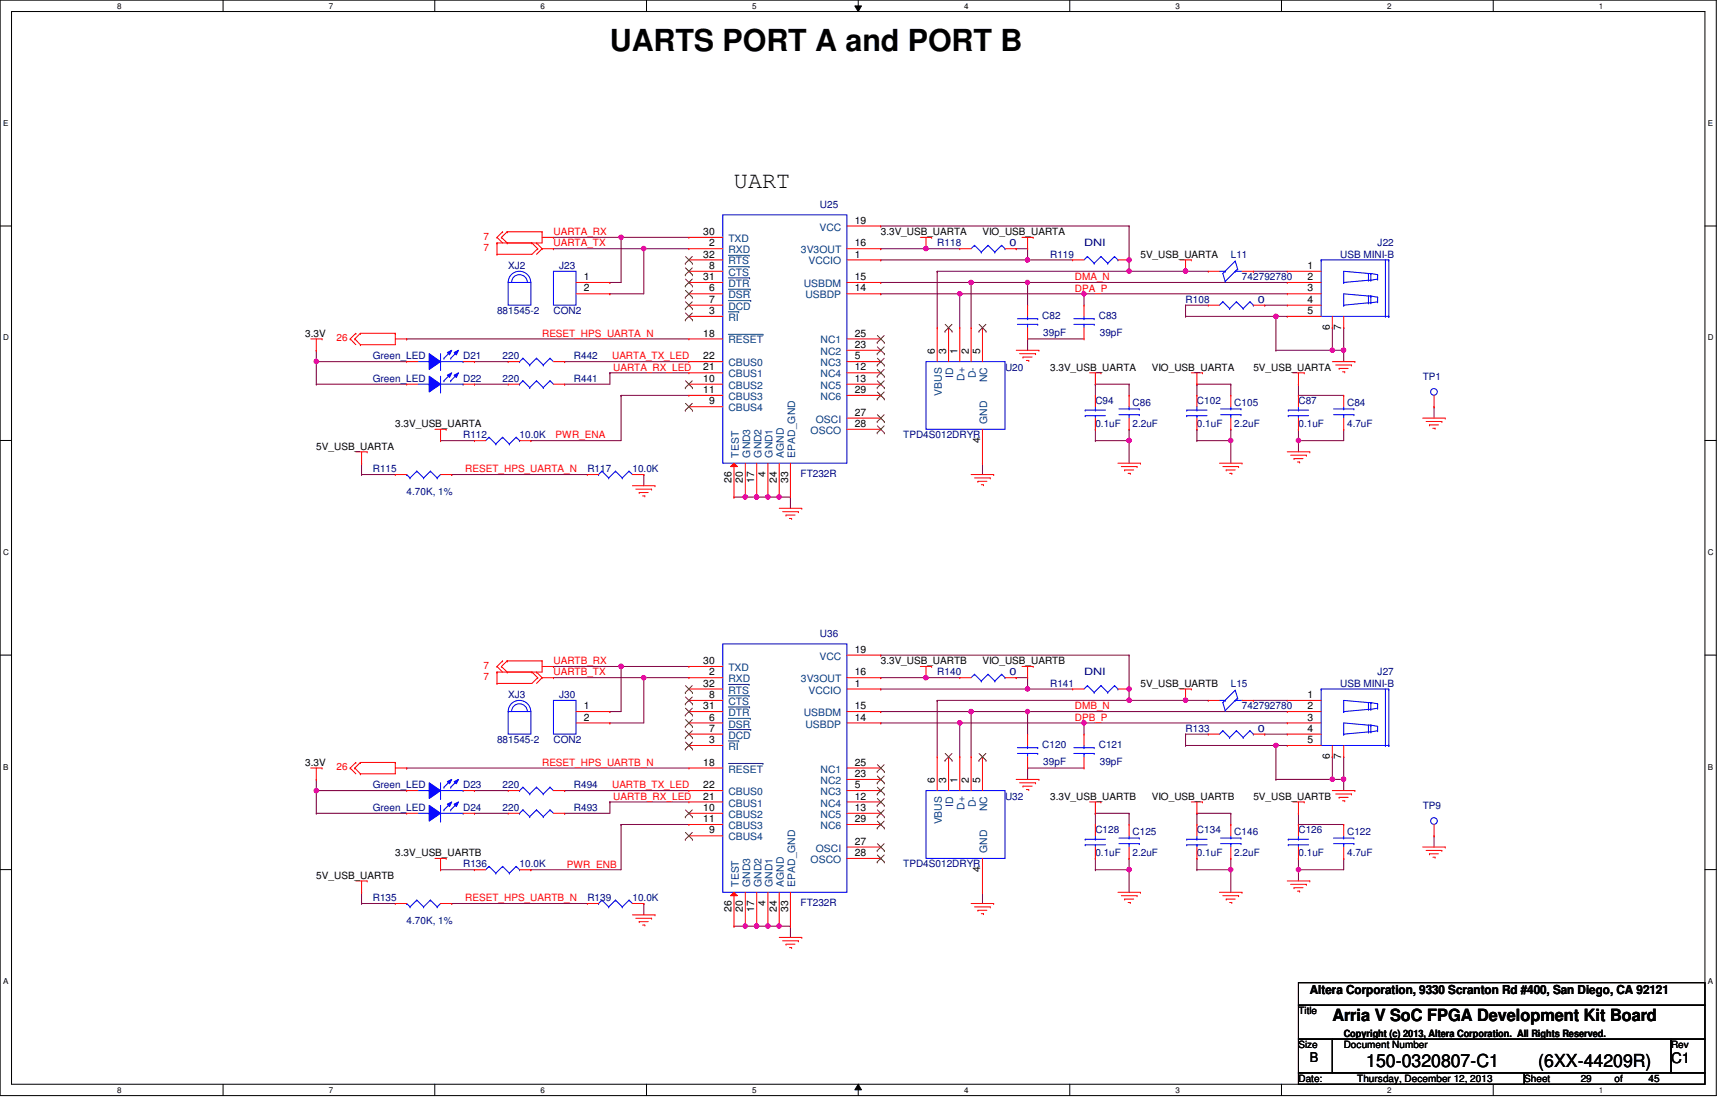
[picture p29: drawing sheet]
<svg xmlns="http://www.w3.org/2000/svg" width="432mm" height="279mm" viewBox="0 0 432 279" stroke-linecap="round" stroke-linejoin="round" font-family="sans-serif">
<defs><g id="words">
<text font-size="7.6" x="152.3" y="12.7">UARTS PORT A and PORT B</text>
<text font-size="5.9" x="183.3" y="47">UART</text>
<g font-size="4.5">
<text x="341.2" y="266.3">150-0320807-C1</text>
<text x="384.2" y="266.3">(6XX-44209R)</text>
</g>
<text font-size="4.2" x="332.7" y="254.8">Arria V SoC FPGA Development Kit Board</text>
<text font-size="3.6" x="417.3" y="265.5">C1</text>
<text font-size="3.3" x="327.1" y="265.3">B</text>
<text font-size="3.1" x="327.1" y="248.2">Altera Corporation, 9330 Scranton Rd #400, San Diego, CA 92121</text>
<g font-size="2.5" fill="#000080">
<text x="204.8" y="51.9">U25</text>
<text x="234.1" y="61.5">R118</text>
<text x="252.1" y="61.5">0</text>
<text x="262.3" y="64.3">R119</text>
<text x="270.7" y="61.5">DNI</text>
<text x="307.4" y="64.3">L11</text>
<text x="334.7" y="64.3">USB MINI-B</text>
<text x="344" y="61.5">J22</text>
<text x="126.9" y="67.1">XJ2</text>
<text x="139.6" y="67.1">J23</text>
<text x="310.2" y="70">742792780</text>
<text x="296.1" y="75.6">R108</text>
<text x="314.2" y="75.6">0</text>
<text x="124.1" y="78.4">881545-2</text>
<text x="138.2" y="78.4">CON2</text>
<text x="260.3" y="79.5">C82</text>
<text x="260.6" y="83.8">39pF</text>
<text x="274.4" y="79.5">C83</text>
<text x="274.7" y="83.8">39pF</text>
<text x="93.1" y="89.7">Green_LED</text>
<text x="115.7" y="89.7">D21</text>
<text x="125.5" y="89.7">220</text>
<text x="143.3" y="89.7">R442</text>
<text x="93.1" y="95.3">Green_LED</text>
<text x="115.7" y="95.3">D22</text>
<text x="125.5" y="95.3">220</text>
<text x="143.3" y="95.3">R441</text>
<text x="251" y="92.5">U20</text>
<text x="355.3" y="94.8">TP1</text>
<text x="273.6" y="101">C94</text>
<text x="282.8" y="101.3">C86</text>
<text x="298.9" y="101">C102</text>
<text x="308.2" y="101.3">C105</text>
<text x="324.3" y="101">C87</text>
<text x="336.4" y="101.3">C84</text>
<text x="273.6" y="106.6">0.1uF</text>
<text x="282.8" y="106.6">2.2uF</text>
<text x="298.9" y="106.6">0.1uF</text>
<text x="308.2" y="106.6">2.2uF</text>
<text x="324.3" y="106.6">0.1uF</text>
<text x="336.4" y="106.6">4.7uF</text>
<text x="115.7" y="109.4">R112</text>
<text x="129.8" y="109.4">10.0K</text>
<text x="225.6" y="109.4">TPD4S012DRYR</text>
<text x="93.1" y="117.9">R115</text>
<text x="146.7" y="117.9">R117</text>
<text x="157.9" y="117.9">10.0K</text>
<text x="199.9" y="119">FT232R</text>
<text x="101.6" y="123.5">4.70K, 1%</text>
<text x="204.8" y="159">U36</text>
<text x="234.1" y="168.7">R140</text>
<text x="252.1" y="168.7">0</text>
<text x="262.3" y="171.4">R141</text>
<text x="270.7" y="168.7">DNI</text>
<text x="307.4" y="171.4">L15</text>
<text x="334.7" y="171.4">USB MINI-B</text>
<text x="344" y="168.7">J27</text>
<text x="126.9" y="174.3">XJ3</text>
<text x="139.6" y="174.3">J30</text>
<text x="310.2" y="177.1">742792780</text>
<text x="124.1" y="185.5">881545-2</text>
<text x="138.2" y="185.5">CON2</text>
<text x="296.1" y="182.8">R133</text>
<text x="314.2" y="182.8">0</text>
<text x="260.3" y="186.7">C120</text>
<text x="260.6" y="190.9">39pF</text>
<text x="274.4" y="186.7">C121</text>
<text x="274.7" y="190.9">39pF</text>
<text x="93.1" y="196.8">Green_LED</text>
<text x="115.7" y="196.8">D23</text>
<text x="125.5" y="196.8">220</text>
<text x="143.3" y="196.8">R494</text>
<text x="93.1" y="202.5">Green_LED</text>
<text x="115.7" y="202.5">D24</text>
<text x="125.5" y="202.5">220</text>
<text x="143.3" y="202.5">R493</text>
<text x="251" y="199.6">U32</text>
<text x="355.3" y="201.9">TP9</text>
<text x="273.6" y="208.1">C128</text>
<text x="282.8" y="208.4">C125</text>
<text x="298.9" y="208.1">C134</text>
<text x="308.2" y="208.4">C146</text>
<text x="324.3" y="208.1">C126</text>
<text x="336.4" y="208.4">C122</text>
<text x="273.6" y="213.7">0.1uF</text>
<text x="282.8" y="213.7">2.2uF</text>
<text x="298.9" y="213.7">0.1uF</text>
<text x="308.2" y="213.7">2.2uF</text>
<text x="324.3" y="213.7">0.1uF</text>
<text x="336.4" y="213.7">4.7uF</text>
<text x="115.7" y="216.6">R136</text>
<text x="129.8" y="216.6">10.0K</text>
<text x="225.6" y="216.6">TPD4S012DRYR</text>
<text x="93.1" y="225">R135</text>
<text x="146.7" y="225">R139</text>
<text x="157.9" y="225">10.0K</text>
<text x="199.9" y="226.1">FT232R</text>
<text x="101.6" y="230.7">4.70K, 1%</text>
</g>
<g font-size="2.5" fill="#f00">
<text x="120.7" y="59.8">7</text>
<text x="138.2" y="58.7">UARTA_RX</text>
<text x="120.7" y="62.7">7</text>
<text x="138.2" y="61.5">UARTA_TX</text>
<text x="268.4" y="70">DMA_N</text>
<text x="268.4" y="72.8">DPA_P</text>
<text x="84.1" y="85.2">26</text>
<text x="135.4" y="84.1">RESET_HPS_UARTA_N</text>
<text x="152.9" y="89.7">UARTA_TX_LED</text>
<text x="153.1" y="92.5">UARTA_RX_LED</text>
<text x="138.8" y="109.5">PWR_ENA</text>
<text x="116.2" y="117.9">RESET_HPS_UARTA_N</text>
<text x="120.7" y="167">7</text>
<text x="138.2" y="165.8">UARTB_RX</text>
<text x="120.7" y="169.8">7</text>
<text x="138.2" y="168.7">UARTB_TX</text>
<text x="268.4" y="177.1">DMB_N</text>
<text x="268.4" y="180">DPB_P</text>
<text x="135.4" y="191.2">RESET_HPS_UARTB_N</text>
<text x="84.1" y="192.3">26</text>
<text x="152.9" y="196.8">UARTB_TX_LED</text>
<text x="153.1" y="199.7">UARTB_RX_LED</text>
<text x="141.6" y="216.6">PWR_ENB</text>
<text x="116.2" y="225">RESET_HPS_UARTB_N</text>
</g>
<g font-size="2.5">
<text x="175.6" y="58.7">30</text>
<text x="213.5" y="55.8">19</text>
<text x="220" y="58.7">3.3V_USB_UARTA</text>
<text x="245.4" y="58.7">VIO_USB_UARTA</text>
<text x="175.6" y="64.3">32</text>
<text x="177.1" y="61.5">2</text>
<text x="213.5" y="64.3">1</text>
<text x="213.5" y="61.5">16</text>
<text x="284.8" y="64.3">5V_USB_UARTA</text>
<text x="145.8" y="69.9">1</text>
<text x="175.6" y="69.9">31</text>
<text x="177.1" y="67.1">8</text>
<text x="213.5" y="69.9">15</text>
<text x="326.5" y="67.1">1</text>
<text x="326.5" y="69.9">2</text>
<text x="145.8" y="72.8">2</text>
<text x="177.1" y="72.8">6</text>
<text x="177.1" y="75.6">7</text>
<text x="213.5" y="72.8">14</text>
<text x="326.5" y="72.8">3</text>
<text x="326.5" y="75.6">4</text>
<text x="177.1" y="78.4">3</text>
<text x="326.5" y="78.4">5</text>
<text x="332.1" y="82.4" transform="rotate(-90 332.1 82.4)">6</text>
<text x="335" y="82.4" transform="rotate(-90 335 82.4)">7</text>
<text x="76.2" y="84.1">3.3V</text>
<text x="175.6" y="84">18</text>
<text x="175.6" y="89.7">22</text>
<text x="213.5" y="89.7">5</text>
<text x="213.5" y="86.9">23</text>
<text x="213.5" y="84">25</text>
<text x="233.5" y="88.3" transform="rotate(-90 233.5 88.3)">6</text>
<text x="236.3" y="88.3" transform="rotate(-90 236.3 88.3)">3</text>
<text x="239.1" y="88.3" transform="rotate(-90 239.1 88.3)">1</text>
<text x="241.9" y="88.3" transform="rotate(-90 241.9 88.3)">2</text>
<text x="244.8" y="88.3" transform="rotate(-90 244.8 88.3)">5</text>
<text x="175.6" y="95.3">10</text>
<text x="175.6" y="92.5">21</text>
<text x="213.5" y="95.3">13</text>
<text x="213.5" y="92.5">12</text>
<text x="262.3" y="92.5">3.3V_USB_UARTA</text>
<text x="287.7" y="92.5">VIO_USB_UARTA</text>
<text x="313" y="92.5">5V_USB_UARTA</text>
<text x="175.6" y="98.1">11</text>
<text x="177.1" y="101">9</text>
<text x="213.5" y="98.1">29</text>
<text x="98.7" y="106.6">3.3V_USB_UARTA</text>
<text x="213.5" y="106.6">28</text>
<text x="213.5" y="103.8">27</text>
<text x="79" y="112.3">5V_USB_UARTA</text>
<text x="244.8" y="110.6" transform="rotate(-90 244.8 110.6)">4</text>
<text x="191.2" y="119.1" transform="rotate(-90 191.2 119.1)">4</text>
<text x="182.7" y="120.5" transform="rotate(-90 182.7 120.5)">26</text>
<text x="185.5" y="120.5" transform="rotate(-90 185.5 120.5)">20</text>
<text x="188.4" y="120.5" transform="rotate(-90 188.4 120.5)">17</text>
<text x="194" y="120.5" transform="rotate(-90 194 120.5)">24</text>
<text x="196.8" y="120.5" transform="rotate(-90 196.8 120.5)">33</text>
<text x="175.6" y="165.8">30</text>
<text x="213.5" y="163">19</text>
<text x="220" y="165.8">3.3V_USB_UARTB</text>
<text x="245.4" y="165.8">VIO_USB_UARTB</text>
<text x="175.6" y="171.4">32</text>
<text x="177.1" y="168.6">2</text>
<text x="213.5" y="171.4">1</text>
<text x="213.5" y="168.6">16</text>
<text x="284.8" y="171.4">5V_USB_UARTB</text>
<text x="145.8" y="177.1">1</text>
<text x="145.8" y="179.9">2</text>
<text x="175.6" y="177.1">31</text>
<text x="177.1" y="179.9">6</text>
<text x="177.1" y="174.3">8</text>
<text x="213.5" y="179.9">14</text>
<text x="213.5" y="177.1">15</text>
<text x="326.5" y="174.3">1</text>
<text x="326.5" y="177.1">2</text>
<text x="326.5" y="179.9">3</text>
<text x="177.1" y="185.5">3</text>
<text x="177.1" y="182.7">7</text>
<text x="326.5" y="182.7">4</text>
<text x="326.5" y="185.5">5</text>
<text x="76.2" y="191.2">3.3V</text>
<text x="175.6" y="191.2">18</text>
<text x="213.5" y="191.2">25</text>
<text x="332.1" y="189.6" transform="rotate(-90 332.1 189.6)">6</text>
<text x="335" y="189.6" transform="rotate(-90 335 189.6)">7</text>
<text x="175.6" y="196.8">22</text>
<text x="213.5" y="196.8">5</text>
<text x="213.5" y="194">23</text>
<text x="233.5" y="195.4" transform="rotate(-90 233.5 195.4)">6</text>
<text x="236.3" y="195.4" transform="rotate(-90 236.3 195.4)">3</text>
<text x="239.1" y="195.4" transform="rotate(-90 239.1 195.4)">1</text>
<text x="241.9" y="195.4" transform="rotate(-90 241.9 195.4)">2</text>
<text x="244.8" y="195.4" transform="rotate(-90 244.8 195.4)">5</text>
<text x="175.6" y="202.5">10</text>
<text x="175.6" y="199.6">21</text>
<text x="213.5" y="202.5">13</text>
<text x="213.5" y="199.6">12</text>
<text x="262.3" y="199.6">3.3V_USB_UARTB</text>
<text x="287.7" y="199.6">VIO_USB_UARTB</text>
<text x="313" y="199.6">5V_USB_UARTB</text>
<text x="175.6" y="205.3">11</text>
<text x="177.1" y="208.1">9</text>
<text x="213.5" y="205.3">29</text>
<text x="98.7" y="213.7">3.3V_USB_UARTB</text>
<text x="213.5" y="213.7">28</text>
<text x="213.5" y="210.9">27</text>
<text x="79" y="219.4">5V_USB_UARTB</text>
<text x="244.8" y="217.8" transform="rotate(-90 244.8 217.8)">4</text>
<text x="182.7" y="227.7" transform="rotate(-90 182.7 227.7)">26</text>
<text x="185.5" y="227.7" transform="rotate(-90 185.5 227.7)">20</text>
<text x="188.4" y="227.7" transform="rotate(-90 188.4 227.7)">17</text>
<text x="191.2" y="226.2" transform="rotate(-90 191.2 226.2)">4</text>
<text x="194" y="227.7" transform="rotate(-90 194 227.7)">24</text>
<text x="196.8" y="227.7" transform="rotate(-90 196.8 227.7)">33</text>
<text x="324.3" y="253.2">Title</text>
<text x="324.3" y="261.7">Size</text>
<text x="335.6" y="259">Copyright (c) 2013, Altera Corporation. All Rights Reserved.</text>
<text x="335.6" y="261.7">Document Number</text>
<text x="417.3" y="261.7">Rev</text>
<text x="324.3" y="270.1">Date:</text>
<text x="339" y="270.1">Thursday, December 12, 2013</text>
<text x="380.7" y="270.1">Sheet</text>
<text x="394.8" y="270.1">29</text>
<text x="403.2" y="270.1">of</text>
<text x="411.7" y="270.1">45</text>
</g>
<g font-size="2.5" fill="#004080">
<text x="204.6" y="57.6">VCC</text>
<text x="181.9" y="63.2">RXD</text>
<text x="181.9" y="60.4">TXD</text>
<text x="200" y="63.2">3V3OUT</text>
<text x="181.9" y="68.9">CTS</text>
<text x="181.9" y="71.7">DTR</text>
<text x="181.9" y="66">RTS</text>
<text x="200.7" y="71.7">USBDM</text>
<text x="201.9" y="66">VCCIO</text>
<text x="181.9" y="74.5">DSR</text>
<text x="181.9" y="77.3">DCD</text>
<text x="201.2" y="74.5">USBDP</text>
<text x="181.9" y="80.1">RI</text>
<text x="181.9" y="85.8">RESET</text>
<text x="204.9" y="88.6">NC2</text>
<text x="204.9" y="85.8">NC1</text>
<text x="181.9" y="91.4">CBUS0</text>
<text x="181.9" y="94.2">CBUS1</text>
<text x="204.9" y="91.4">NC3</text>
<text x="204.9" y="94.2">NC4</text>
<text x="238.1" y="94.3" transform="rotate(-90 238.1 94.3)">ID</text>
<text x="240.9" y="95.1" transform="rotate(-90 240.9 95.1)">D+</text>
<text x="243.7" y="94.4" transform="rotate(-90 243.7 94.4)">D-</text>
<text x="246.5" y="95.4" transform="rotate(-90 246.5 95.4)">NC</text>
<text x="181.9" y="97.1">CBUS2</text>
<text x="181.9" y="99.9">CBUS3</text>
<text x="204.9" y="97.1">NC5</text>
<text x="204.9" y="99.9">NC6</text>
<text x="235.2" y="98.8" transform="rotate(-90 235.2 98.8)">VBUS</text>
<text x="181.9" y="102.7">CBUS4</text>
<text x="203.8" y="105.5">OSCI</text>
<text x="246.5" y="105.8" transform="rotate(-90 246.5 105.8)">GND</text>
<text x="202.4" y="108.3">OSCO</text>
<text x="184.5" y="114.3" transform="rotate(-90 184.5 114.3)">TEST</text>
<text x="187.3" y="114.3" transform="rotate(-90 187.3 114.3)">GND3</text>
<text x="190.2" y="114.3" transform="rotate(-90 190.2 114.3)">GND2</text>
<text x="193" y="114.3" transform="rotate(-90 193 114.3)">GND1</text>
<text x="195.8" y="114.3" transform="rotate(-90 195.8 114.3)">AGND</text>
<text x="198.6" y="114.3" transform="rotate(-90 198.6 114.3)">EPAD_GND</text>
<text x="181.9" y="167.6">TXD</text>
<text x="204.6" y="164.7">VCC</text>
<text x="181.9" y="170.3">RXD</text>
<text x="181.9" y="173.2">RTS</text>
<text x="200" y="170.3">3V3OUT</text>
<text x="201.9" y="173.2">VCCIO</text>
<text x="181.9" y="176">CTS</text>
<text x="181.9" y="178.8">DTR</text>
<text x="200.7" y="178.8">USBDM</text>
<text x="181.9" y="181.7">DSR</text>
<text x="181.9" y="184.4">DCD</text>
<text x="201.2" y="181.7">USBDP</text>
<text x="181.9" y="187.3">RI</text>
<text x="181.9" y="192.9">RESET</text>
<text x="204.9" y="195.7">NC2</text>
<text x="204.9" y="192.9">NC1</text>
<text x="181.9" y="198.5">CBUS0</text>
<text x="181.9" y="201.4">CBUS1</text>
<text x="204.9" y="198.5">NC3</text>
<text x="204.9" y="201.4">NC4</text>
<text x="238.1" y="201.4" transform="rotate(-90 238.1 201.4)">ID</text>
<text x="240.9" y="202.2" transform="rotate(-90 240.9 202.2)">D+</text>
<text x="243.7" y="201.5" transform="rotate(-90 243.7 201.5)">D-</text>
<text x="246.5" y="202.5" transform="rotate(-90 246.5 202.5)">NC</text>
<text x="181.9" y="209.8">CBUS4</text>
<text x="181.9" y="204.2">CBUS2</text>
<text x="181.9" y="207">CBUS3</text>
<text x="204.9" y="204.2">NC5</text>
<text x="204.9" y="207">NC6</text>
<text x="235.2" y="205.9" transform="rotate(-90 235.2 205.9)">VBUS</text>
<text x="202.4" y="215.5">OSCO</text>
<text x="203.8" y="212.6">OSCI</text>
<text x="246.5" y="212.9" transform="rotate(-90 246.5 212.9)">GND</text>
<text x="184.5" y="221.4" transform="rotate(-90 184.5 221.4)">TEST</text>
<text x="187.3" y="221.4" transform="rotate(-90 187.3 221.4)">GND3</text>
<text x="190.2" y="221.4" transform="rotate(-90 190.2 221.4)">GND2</text>
<text x="193" y="221.4" transform="rotate(-90 193 221.4)">GND1</text>
<text x="195.8" y="221.4" transform="rotate(-90 195.8 221.4)">AGND</text>
<text x="198.6" y="221.4" transform="rotate(-90 198.6 221.4)">EPAD_GND</text>
</g>
<g font-size="2">
<text x="29.3" y="2.2">8</text>
<text x="82.1" y="2.2">7</text>
<text x="135" y="2.2">6</text>
<text x="187.9" y="2.2">5</text>
<text x="240.7" y="2.2">4</text>
<text x="293.6" y="2.2">3</text>
<text x="346.5" y="2.2">2</text>
<text x="399.3" y="2.2">1</text>
<text x=".8" y="31.5">E</text>
<text x="426.5" y="31.5">E</text>
<text x=".8" y="85">D</text>
<text x="426.5" y="85">D</text>
<text x=".8" y="138.6">C</text>
<text x="426.5" y="138.6">C</text>
<text x=".8" y="192.2">B</text>
<text x="426.5" y="192.2">B</text>
<text x=".8" y="245.7">A</text>
<text x="426.5" y="245.7">A</text>
<text x="29.3" y="272.9">8</text>
<text x="82.1" y="272.9">7</text>
<text x="135" y="272.9">6</text>
<text x="187.9" y="272.9">5</text>
<text x="240.7" y="272.9">4</text>
<text x="293.6" y="272.9">3</text>
<text x="346.5" y="272.9">2</text>
<text x="399.3" y="272.9">1</text>
</g>
</g></defs>
<path d="M0 0h428.6v273.6h-428.6zM2.9 2.9h422.9v267.8h-422.9z" fill="none" stroke="#000" stroke-width=".25"/>
<g fill="#fff">
<path d="M29.3 .4h1.1v2.2h-1.1z"/>
<path d="M29.3 271.1h1.1v2.2h-1.1z"/>
</g>
<path d="M55.7 0v2.9M55.7 270.7v2.9" fill="none" stroke="#000" stroke-width=".25"/>
<g fill="#fff">
<path d="M82.1 .4h1.1v2.2h-1.1z"/>
<path d="M82.1 271.1h1.1v2.2h-1.1z"/>
</g>
<path d="M108.6 0v2.9M108.6 270.7v2.9" fill="none" stroke="#000" stroke-width=".25"/>
<g fill="#fff">
<path d="M135 .4h1.1v2.2h-1.1z"/>
<path d="M135 271.1h1.1v2.2h-1.1z"/>
</g>
<path d="M161.5 0v2.9M161.5 270.7v2.9" fill="none" stroke="#000" stroke-width=".25"/>
<g fill="#fff">
<path d="M187.9 .4h1.1v2.2h-1.1z"/>
<path d="M187.9 271.1h1.1v2.2h-1.1z"/>
</g>
<path d="M213.5 1.5h1.6l-.8 1.4zM214.3 0v2.9M214.3 270.7l.8 1.4h-1.6zM214.3 270.7v2.9" fill="none" stroke="#000" stroke-width=".25"/>
<path d="M213.5 1.5h1.6l-.8 1.4zM214.3 270.7l.8 1.4h-1.6z" fill="#000"/>
<g fill="#fff">
<path d="M240.7 .4h1.2v2.2h-1.2z"/>
<path d="M240.7 271.1h1.2v2.2h-1.2z"/>
</g>
<path d="M267.2 0v2.9M267.2 270.7v2.9" fill="none" stroke="#000" stroke-width=".25"/>
<g fill="#fff">
<path d="M293.6 .4h1.1v2.2h-1.1z"/>
<path d="M293.6 271.1h1.1v2.2h-1.1z"/>
</g>
<path d="M320 0v2.9M320 270.7v2.9" fill="none" stroke="#000" stroke-width=".25"/>
<g fill="#fff">
<path d="M346.5 .4h1.1v2.2h-1.1z"/>
<path d="M346.5 271.1h1.1v2.2h-1.1z"/>
</g>
<path d="M372.9 0v2.9M372.9 270.7v2.9" fill="none" stroke="#000" stroke-width=".25"/>
<g fill="#fff">
<path d="M399.3 .4h1.1v2.2h-1.1z"/>
<path d="M399.3 271.1h1.1v2.2h-1.1z"/>
<path d="M.8 29.6h1.3v2.3h-1.3z"/>
<path d="M426.5 29.6h1.3v2.3h-1.3z"/>
<path d="M.8 83.2h1.4v2.2h-1.4z"/>
<path d="M426.5 83.2h1.4v2.2h-1.4z"/>
</g>
<path d="M0 56.4h2.9M425.8 56.4h2.8" fill="none" stroke="#000" stroke-width=".25"/>
<g fill="#fff">
<path d="M.8 136.7h1.4v2.3h-1.4z"/>
<path d="M426.5 136.7h1.4v2.3h-1.4z"/>
</g>
<path d="M0 110h2.9M425.8 110h2.8" fill="none" stroke="#000" stroke-width=".25"/>
<g fill="#fff">
<path d="M.8 190.3h1.3v2.3h-1.3z"/>
<path d="M426.5 190.3h1.3v2.3h-1.3z"/>
</g>
<path d="M0 163.6h2.9M425.8 163.6h2.8" fill="none" stroke="#000" stroke-width=".25"/>
<g fill="#fff">
<path d="M.8 243.9h1.3v2.2h-1.3z"/>
<path d="M426.5 243.9h1.3v2.2h-1.3z"/>
</g>
<path d="M0 217.1h2.9M425.8 217.1h2.8" fill="none" stroke="#000" stroke-width=".25"/>
<path d="M183.3 124.1h.1M183.3 124.1h2.8M191.8 124.1h.1M191.8 124.1h2.8" fill="none" stroke="#800040" stroke-width=".25"/>
<circle cx="194.6" cy="124.1" r=".56" fill="#f0f"/>
<circle cx="194.6" cy="124.1" r=".56" fill="none" stroke="#f0f" stroke-width=".25"/>
<circle cx="191.8" cy="124.1" r=".56" fill="#f0f"/>
<circle cx="191.8" cy="124.1" r=".56" fill="none" stroke="#f0f" stroke-width=".25"/>
<path d="M186.1 124.1h.1M186.1 124.1h2.9M194.6 124.1h.1M194.6 124.1h2.8" fill="none" stroke="#800040" stroke-width=".25"/>
<circle cx="188.9" cy="124.1" r=".56" fill="#f0f"/>
<circle cx="188.9" cy="124.1" r=".56" fill="none" stroke="#f0f" stroke-width=".25"/>
<circle cx="186.1" cy="124.1" r=".55" fill="#f0f"/>
<circle cx="186.1" cy="124.1" r=".55" fill="none" stroke="#f0f" stroke-width=".25"/>
<path d="M155.1 59.3h.1M155.1 59.3h16.9M189 124.1h.1M189 124.1h2.8M197.4 124.1h.1M197.4 124.1v2.8" fill="none" stroke="#800040" stroke-width=".25"/>
<circle cx="155.1" cy="59.2" r=".55" fill="#f0f"/>
<circle cx="155.1" cy="59.2" r=".55" fill="none" stroke="#f0f" stroke-width=".25"/>
<g fill="none" stroke="#800040" stroke-width=".25">
<path d="M160.8 62.1h.1M160.8 62.1h11.2M256.6 70.5h.1M256.6 70.5h64.9M270.7 73.4h.1M270.7 73.4h50.8M313 67.7h.1M313 67.7h8.5M332.7 81.8h.1M332.7 87.5h.1M332.7 81.8v5.7M332.7 87.5h2.9"/>
<path d="M335.6 87.5h.1M335.6 87.5v2.8M245.4 115.7h.1M245.4 115.7v2.8"/>
</g>
<circle cx="335.5" cy="87.4" r=".55" fill="#f0f"/>
<circle cx="335.5" cy="87.4" r=".55" fill="none" stroke="#f0f" stroke-width=".25"/>
<path d="M318.6 79h.1M318.6 79h2.9" fill="none" stroke="#800040" stroke-width=".25"/>
<circle cx="318.6" cy="79" r=".56" fill="#f0f"/>
<circle cx="318.6" cy="79" r=".56" fill="none" stroke="#f0f" stroke-width=".25"/>
<path d="M318.6 79h.1M318.6 79v8.5M318.6 87.5h.1M318.6 87.5h14.1" fill="none" stroke="#800040" stroke-width=".25"/>
<circle cx="332.7" cy="87.4" r=".55" fill="#f0f"/>
<circle cx="332.7" cy="87.4" r=".55" fill="none" stroke="#f0f" stroke-width=".25"/>
<g fill="none" stroke="#800040" stroke-width=".25">
<path d="M220 73.4h.1M220 73.4h19.7M234.1 67.7h.1M234.1 67.7v14.1M239.7 73.4h.1M239.7 73.4v8.4M242.5 70.5h.1M242.5 70.5v11.3M296.1 79h.1M296.1 76.2h.1M296.1 76.2h5.7M296.1 79h22.5"/>
<path d="M296.1 76.2v2.8M315.8 76.2h.1M315.8 76.2h5.7"/>
</g>
<circle cx="242.5" cy="70.5" r=".55" fill="#f0f"/>
<circle cx="242.5" cy="70.5" r=".55" fill="none" stroke="#f0f" stroke-width=".25"/>
<g fill="none" stroke="#800040" stroke-width=".25">
<path d="M155.1 59.3h.1M155.1 59.3v11.2h-2.8M220 56.4h.1M220 56.4h62M152.3 70.5h.1M152.3 73.4h.1M160.8 62.1h.1M160.8 62.1v11.3h-8.5M220 70.5h.1M220 70.5h22.5M282 64.9h.1M282 64.9v2.8"/>
<path d="M335.6 81.8h.1M335.6 81.8v5.7M358.1 101.6h.1M358.1 101.6v2.8"/>
</g>
<circle cx="160.7" cy="62.1" r=".56" fill="#f0f"/>
<circle cx="160.7" cy="62.1" r=".56" fill="none" stroke="#f0f" stroke-width=".25"/>
<path d="M138.2 59.3h.1M138.2 59.3h16.9M138.2 62.1h.1M138.2 62.1h22.6M231.3 62.1h.1M231.3 62.1h8.4M256.6 64.9h.1M256.6 64.9h11.3" fill="none" stroke="#800040" stroke-width=".25"/>
<circle cx="231.2" cy="62.1" r=".56" fill="#f0f"/>
<circle cx="231.2" cy="62.1" r=".56" fill="none" stroke="#f0f" stroke-width=".25"/>
<path d="M234.1 67.7h.1M234.1 67.7h47.9" fill="none" stroke="#800040" stroke-width=".25"/>
<circle cx="282" cy="67.7" r=".56" fill="#f0f"/>
<circle cx="282" cy="67.7" r=".56" fill="none" stroke="#f0f" stroke-width=".25"/>
<path d="M282 56.4h.1M282 56.4v8.5M220 62.1h.1M220 62.1h11.3" fill="none" stroke="#800040" stroke-width=".25"/>
<circle cx="282" cy="64.9" r=".56" fill="#f0f"/>
<circle cx="282" cy="64.9" r=".56" fill="none" stroke="#f0f" stroke-width=".25"/>
<path d="M256.6 62.1h.1M256.6 62.1v2.8" fill="none" stroke="#800040" stroke-width=".25"/>
<circle cx="256.6" cy="64.9" r=".55" fill="#f0f"/>
<circle cx="256.6" cy="64.9" r=".55" fill="none" stroke="#f0f" stroke-width=".25"/>
<path d="M79 90.3h.1M79 87.5h.1M79 90.3h22.6M79 87.5v2.8M141 90.3h.1M141 90.3h31M110 110h.1M110 110h8.5M132.6 110h.1M132.6 110h22.5" fill="none" stroke="#800040" stroke-width=".25"/>
<circle cx="79" cy="90.2" r=".56" fill="#f0f"/>
<circle cx="79" cy="90.2" r=".56" fill="none" stroke="#f0f" stroke-width=".25"/>
<g fill="none" stroke="#800040" stroke-width=".25">
<path d="M253.8 62.1h.1M253.8 62.1h2.8M282 67.7h.1M282 67.7h14.1M79 90.3h.1M79 95.9h.1M79 95.9h22.6M79 90.3v5.6M118.5 90.3h.1M118.5 95.9h.1M118.5 90.3h8.4M118.5 95.9h8.4"/>
<path d="M141 95.9h.1M152.3 93.1h.1M152.3 93.1v2.8h-11.3M152.3 93.1h19.7M155.1 98.7h.1M155.1 98.7v11.3M155.1 98.7h16.9M273.6 107.2h.1M273.6 110h.1M273.6 107.2v2.8M282 107.2h.1M282 107.2v2.8h-8.4"/>
</g>
<circle cx="282" cy="110" r=".56" fill="#f0f"/>
<circle cx="282" cy="110" r=".56" fill="none" stroke="#f0f" stroke-width=".25"/>
<path d="M296.1 67.7h.1M296.1 67.7h5.7M273.6 95.9h.1M273.6 95.9h8.4M273.6 95.9v2.8M282 95.9h.1M282 95.9v2.8M282 110h.1M282 110v5.7" fill="none" stroke="#800040" stroke-width=".25"/>
<circle cx="296.1" cy="67.7" r=".56" fill="#f0f"/>
<circle cx="296.1" cy="67.7" r=".56" fill="none" stroke="#f0f" stroke-width=".25"/>
<path d="M101.6 84.6h.1M101.6 84.6h70.4M298.9 107.2h.1M298.9 110h.1M298.9 107.2v2.8M298.9 110h8.5" fill="none" stroke="#800040" stroke-width=".25"/>
<circle cx="307.3" cy="110" r=".56" fill="#f0f"/>
<circle cx="307.3" cy="110" r=".56" fill="none" stroke="#f0f" stroke-width=".25"/>
<g fill="none" stroke="#800040" stroke-width=".25">
<path d="M298.9 95.9h.1M298.9 95.9h8.5M298.9 95.9v2.8M307.4 95.9h.1M307.4 95.9v2.8M324.3 95.9h.1M324.3 98.7h.1M324.3 95.9v2.8M324.3 98.7h11.3M307.4 107.2h.1M307.4 110h.1M307.4 107.2v8.5"/>
<path d="M324.3 110h.1M324.3 110v2.8M335.6 107.2h.1M335.6 107.2v2.8h-11.3"/>
</g>
<circle cx="324.3" cy="110" r=".56" fill="#f0f"/>
<circle cx="324.3" cy="110" r=".56" fill="none" stroke="#f0f" stroke-width=".25"/>
<path d="M220 64.9h.1M220 64.9h36.6M239.7 73.4h.1M239.7 73.4h31M270.7 73.4h.1M270.7 73.4v2.8M324.3 107.2h.1M324.3 107.2v2.8" fill="none" stroke="#800040" stroke-width=".25"/>
<circle cx="270.7" cy="73.3" r=".54" fill="#f0f"/>
<circle cx="270.7" cy="73.3" r=".54" fill="none" stroke="#f0f" stroke-width=".25"/>
<circle cx="239.7" cy="73.3" r=".55" fill="#f0f"/>
<circle cx="239.7" cy="73.3" r=".55" fill="none" stroke="#f0f" stroke-width=".25"/>
<path d="M256.6 70.5h.1M256.6 70.5v5.7" fill="none" stroke="#800040" stroke-width=".25"/>
<circle cx="256.6" cy="70.5" r=".55" fill="#f0f"/>
<circle cx="256.6" cy="70.5" r=".55" fill="none" stroke="#f0f" stroke-width=".25"/>
<g fill="none" stroke="#800040" stroke-width=".25">
<path d="M242.5 70.5h.1M242.5 70.5h14.1M256.6 84.6h.1M256.6 84.6v2.9M256.6 84.6h14.1M90.3 115.7h.1M90.3 118.5h.1M90.3 118.5h8.4M90.3 115.7v2.8M112.8 118.5h.1M112.8 118.5h33.9M160.8 118.5h.1"/>
<path d="M160.8 118.5v2.8M90.3 222.8h.1M90.3 225.6h.1M90.3 222.8v2.8M90.3 225.6h8.4M112.8 225.6h.1M112.8 225.6h33.9M160.8 225.6h.1M160.8 225.6v2.8M183.3 231.3h.1M183.3 231.3h2.8M191.8 231.3h.1"/>
<path d="M191.8 231.3h2.8"/>
</g>
<circle cx="194.6" cy="231.2" r=".56" fill="#f0f"/>
<circle cx="194.6" cy="231.2" r=".56" fill="none" stroke="#f0f" stroke-width=".25"/>
<circle cx="191.8" cy="231.2" r=".56" fill="#f0f"/>
<circle cx="191.8" cy="231.2" r=".56" fill="none" stroke="#f0f" stroke-width=".25"/>
<path d="M186.1 231.3h.1M186.1 231.3h2.9M194.6 231.3h.1M194.6 231.3h2.8" fill="none" stroke="#800040" stroke-width=".25"/>
<circle cx="188.9" cy="231.2" r=".56" fill="#f0f"/>
<circle cx="188.9" cy="231.2" r=".56" fill="none" stroke="#f0f" stroke-width=".25"/>
<circle cx="186.1" cy="231.2" r=".55" fill="#f0f"/>
<circle cx="186.1" cy="231.2" r=".55" fill="none" stroke="#f0f" stroke-width=".25"/>
<path d="M155.1 166.4h.1M155.1 166.4h16.9M160.8 169.2h.1M160.8 169.2h11.2M189 231.3h.1M189 231.3h2.8M197.4 231.3h.1M197.4 231.3v2.8" fill="none" stroke="#800040" stroke-width=".25"/>
<circle cx="160.7" cy="169.2" r=".56" fill="#f0f"/>
<circle cx="160.7" cy="169.2" r=".56" fill="none" stroke="#f0f" stroke-width=".25"/>
<path d="M256.6 177.7h.1M256.6 177.7h64.9M313 174.9h.1M313 174.9h8.5M245.4 222.8h.1M245.4 222.8v2.8" fill="none" stroke="#800040" stroke-width=".25"/>
<circle cx="256.6" cy="177.7" r=".55" fill="#f0f"/>
<circle cx="256.6" cy="177.7" r=".55" fill="none" stroke="#f0f" stroke-width=".25"/>
<path d="M270.7 180.5h.1M270.7 180.5h50.8M332.7 189h.1M332.7 194.6h.1M332.7 189v5.6M332.7 194.6h2.9M335.6 194.6h.1M335.6 194.6v2.8" fill="none" stroke="#800040" stroke-width=".25"/>
<circle cx="335.5" cy="194.6" r=".56" fill="#f0f"/>
<circle cx="335.5" cy="194.6" r=".56" fill="none" stroke="#f0f" stroke-width=".25"/>
<path d="M318.6 186.1h.1M318.6 186.1h2.9" fill="none" stroke="#800040" stroke-width=".25"/>
<circle cx="318.6" cy="186.1" r=".55" fill="#f0f"/>
<circle cx="318.6" cy="186.1" r=".55" fill="none" stroke="#f0f" stroke-width=".25"/>
<path d="M318.6 186.1h.1M318.6 194.6h.1M318.6 186.1v8.5M318.6 194.6h14.1" fill="none" stroke="#800040" stroke-width=".25"/>
<circle cx="332.7" cy="194.6" r=".56" fill="#f0f"/>
<circle cx="332.7" cy="194.6" r=".56" fill="none" stroke="#f0f" stroke-width=".25"/>
<g fill="none" stroke="#800040" stroke-width=".25">
<path d="M220 177.7h.1M220 163.6h.1M220 177.7h22.5M220 163.6h62M234.1 174.9h.1M234.1 174.9v14.1M242.5 177.7h.1M242.5 177.7v11.3M282 172h.1M282 172v2.9M220 180.5h.1M220 180.5h19.7"/>
<path d="M239.7 180.5h.1M239.7 180.5v8.5M296.1 186.1h.1M296.1 183.3h.1M296.1 183.3h5.7M296.1 186.1h22.5M296.1 183.3v2.8M315.8 183.3h.1M315.8 183.3h5.7M335.6 189h.1M335.6 189v5.6M358.1 208.7h.1"/>
<path d="M358.1 208.7v2.8"/>
</g>
<circle cx="282" cy="172" r=".55" fill="#f0f"/>
<circle cx="282" cy="172" r=".55" fill="none" stroke="#f0f" stroke-width=".25"/>
<path d="M152.3 177.7h.1M155.1 166.4h.1M155.1 166.4v11.3h-2.8" fill="none" stroke="#800040" stroke-width=".25"/>
<circle cx="155.1" cy="166.4" r=".56" fill="#f0f"/>
<circle cx="155.1" cy="166.4" r=".56" fill="none" stroke="#f0f" stroke-width=".25"/>
<path d="M138.2 166.4h.1M138.2 169.2h.1M138.2 166.4h16.9M138.2 169.2h22.6M160.8 169.2h.1M160.8 169.2v11.3h-8.5M231.3 169.2h.1M231.3 169.2h8.4M256.6 172h.1M256.6 172h11.3M152.3 180.5h.1" fill="none" stroke="#800040" stroke-width=".25"/>
<circle cx="231.2" cy="169.2" r=".56" fill="#f0f"/>
<circle cx="231.2" cy="169.2" r=".56" fill="none" stroke="#f0f" stroke-width=".25"/>
<path d="M234.1 174.9h.1M234.1 174.9h47.9" fill="none" stroke="#800040" stroke-width=".25"/>
<circle cx="282" cy="174.8" r=".56" fill="#f0f"/>
<circle cx="282" cy="174.8" r=".56" fill="none" stroke="#f0f" stroke-width=".25"/>
<g fill="none" stroke="#800040" stroke-width=".25">
<path d="M220 169.2h.1M220 169.2h11.3M256.6 169.2h.1M256.6 169.2v2.8M282 163.6h.1M282 163.6v8.4M79 197.4h.1M79 197.4h22.6M141 197.4h.1M141 197.4h31M110 217.2h.1M110 217.2h8.5"/>
<path d="M132.6 217.2h.1M132.6 217.2h22.5"/>
</g>
<circle cx="79" cy="197.4" r=".56" fill="#f0f"/>
<circle cx="79" cy="197.4" r=".56" fill="none" stroke="#f0f" stroke-width=".25"/>
<g fill="none" stroke="#800040" stroke-width=".25">
<path d="M253.8 169.2h.1M253.8 169.2h2.8M282 174.9h.1M282 174.9h14.1M79 194.6h.1M79 197.4h.1M79 194.6v8.5M118.5 197.4h.1M118.5 197.4h8.4M79 203.1h.1M79 203.1h22.6M118.5 203.1h.1"/>
<path d="M118.5 203.1h8.4M141 203.1h.1M152.3 200.2h.1M152.3 200.2v2.9h-11.3M152.3 200.2h19.7M155.1 205.9h.1M155.1 205.9v11.3M155.1 205.9h16.9"/>
</g>
<circle cx="296.1" cy="174.8" r=".56" fill="#f0f"/>
<circle cx="296.1" cy="174.8" r=".56" fill="none" stroke="#f0f" stroke-width=".25"/>
<path d="M273.6 214.3h.1M273.6 217.2h.1M273.6 214.3v2.9M282 214.3h.1M282 214.3v2.9h-8.4" fill="none" stroke="#800040" stroke-width=".25"/>
<circle cx="282" cy="217.1" r=".56" fill="#f0f"/>
<circle cx="282" cy="217.1" r=".56" fill="none" stroke="#f0f" stroke-width=".25"/>
<g fill="none" stroke="#800040" stroke-width=".25">
<path d="M296.1 174.9h.1M296.1 174.9h5.7M101.6 191.8h.1M101.6 191.8h70.4M273.6 203.1h.1M273.6 203.1h8.4M273.6 203.1v2.8M282 203.1h.1M282 217.2h.1M282 203.1v2.8M282 217.2v5.6M298.9 214.3h.1"/>
<path d="M298.9 217.2h.1M298.9 203.1h.1M298.9 203.1h8.5M298.9 203.1v2.8M298.9 214.3v2.9M298.9 217.2h8.5M307.4 214.3h.1M307.4 203.1h.1M307.4 217.2h.1M307.4 203.1v2.8M307.4 214.3v8.5"/>
</g>
<circle cx="307.3" cy="217.1" r=".56" fill="#f0f"/>
<circle cx="307.3" cy="217.1" r=".56" fill="none" stroke="#f0f" stroke-width=".25"/>
<path d="M324.3 217.2h.1M324.3 203.1h.1M324.3 205.9h.1M324.3 214.3h.1M324.3 203.1v2.8M324.3 214.3v5.7M324.3 205.9h11.3M335.6 214.3h.1M335.6 214.3v2.9h-11.3" fill="none" stroke="#800040" stroke-width=".25"/>
<circle cx="324.3" cy="217.1" r=".56" fill="#f0f"/>
<circle cx="324.3" cy="217.1" r=".56" fill="none" stroke="#f0f" stroke-width=".25"/>
<path d="M220 172h.1M220 172h36.6" fill="none" stroke="#800040" stroke-width=".25"/>
<circle cx="256.6" cy="172" r=".54" fill="#f0f"/>
<circle cx="256.6" cy="172" r=".54" fill="none" stroke="#f0f" stroke-width=".25"/>
<path d="M239.7 180.5h.1M239.7 180.5h31M270.7 180.5h.1M270.7 180.5v2.8" fill="none" stroke="#800040" stroke-width=".25"/>
<circle cx="270.7" cy="180.5" r=".55" fill="#f0f"/>
<circle cx="270.7" cy="180.5" r=".55" fill="none" stroke="#f0f" stroke-width=".25"/>
<circle cx="239.7" cy="180.5" r=".56" fill="#f0f"/>
<circle cx="239.7" cy="180.5" r=".56" fill="none" stroke="#f0f" stroke-width=".25"/>
<path d="M242.5 177.7h.1M242.5 177.7h14.1M256.6 177.7h.1M256.6 177.7v5.6" fill="none" stroke="#800040" stroke-width=".25"/>
<circle cx="242.5" cy="177.7" r=".55" fill="#f0f"/>
<circle cx="242.5" cy="177.7" r=".55" fill="none" stroke="#f0f" stroke-width=".25"/>
<path d="M256.6 191.8h.1M256.6 191.8v2.8M256.6 191.8h14.1" fill="none" stroke="#800040" stroke-width=".25"/>
<g fill="none" stroke="#f00" stroke-width=".25">
<path d="M124.1 59.3h.1M124.1 59.3l1.4 1.4M125.2 59.3h.1M125.2 59.3l1.5 1.4M125.5 57.9h.1M125.5 57.9l-1.4 1.4M126.7 57.9h.1M126.7 57.9h8.7M126.7 57.9l-1.5 1.4M135.4 57.9h.1M135.4 59.3h2.8M135.4 57.9v2.8h-11.3"/>
<path d="M138.2 59.3h.1M229.8 59.3h2.9M231.3 59.3v2.8M232.7 59.3h.1M255.2 59.3h2.8M256.6 59.3v2.8M258 59.3h.1M124.1 60.7h.1M124.1 63.5h.1M124.1 60.7v2.8M126.7 60.7h.1M132.8 60.7h.1"/>
<path d="M132.8 60.7l1.5 1.4M134 60.7h.1M134 60.7l1.4 1.4M134.3 62.1h.1M134.3 62.1l-1.5 1.4h-8.7M135.4 62.1h.1M135.4 62.1l-1.4 1.4M135.4 62.1h2.8M138.2 62.1h.1M143.8 70.5h8.5M143.8 73.4h8.5M152.3 70.5h.1"/>
<path d="M152.3 73.4h.1M231.3 62.1h.1M256.6 62.1h.1M256.6 76.2h.1M256.6 76.2v2.8M294.7 64.9h2.8M296.1 67.7h.1M296.1 64.9v2.8M297.5 64.9h.1M77.6 84.6h2.8M79 87.5h.1M79 84.6v2.9"/>
<path d="M80.4 84.6h.1M87.5 84.6h.1M87.5 84.6l1.4 1.5M88.6 84.6h.1M88.6 84.6l1.4 1.5M88.9 83.2h.1M88.9 83.2l-1.4 1.4M90 83.2h.1M90 86.1h.1M90 83.2h8.7M90 83.2l-1.4 1.4M98.7 83.2h.1"/>
<path d="M98.7 84.6h2.9M98.7 83.2v2.9h-8.7M101.6 84.6h.1M253.8 87.5h5.7M254.6 88.3h4M255.5 89.2h.1M255.5 89.2h2.3M256.3 90h.6M256.6 84.6h.1M256.6 81.8v2.8M256.9 90h.1M258.6 88.3h.1"/>
<path d="M259.5 87.5h.1M272.1 93.1h2.9M273.6 95.9h.1M273.6 93.1v2.8M275 93.1h.1M297.5 93.1h2.8M298.9 95.9h.1M298.9 93.1v2.8M300.3 93.1h.1M322.9 93.1h2.8M324.3 95.9h.1M324.3 93.1v2.8"/>
<path d="M325.7 93.1h.1M332.7 90.3h5.7M333.6 91.1h3.9M334.4 92h.1M334.4 92h2.3M335.3 92.8h.5M335.8 92.8h.1M337.5 91.1h.1M338.4 90.3h.1M358.1 98.7v2.9M88.9 112.8h2.8M90.3 115.7h.1"/>
<path d="M90.3 112.8v2.9M91.7 112.8h.1M108.6 107.2h2.8M110 110h.1M110 107.2v2.8M111.4 107.2h.1M242.5 118.5h5.7M243.4 119.3h3.9M247.3 119.3h.1M248.2 118.5h.1M279.2 115.7h5.6M280 116.5h4"/>
<path d="M280.9 117.3h.1M280.9 117.3h2.2M281.7 118.2h.6M282.3 118.2h.1M284 116.5h.1M284.8 115.7h.1M304.5 115.7h5.7M305.4 116.5h3.9M306.2 117.3h.1M306.2 117.3h2.3M307.1 118.2h.5M307.6 118.2h.1"/>
<path d="M309.3 116.5h.1M310.2 115.7h.1M321.5 112.8h5.6M322.3 113.7h4M323.2 114.5h.1M323.2 114.5h2.2M324 115.4h.6M324.6 115.4h.1M326.3 113.7h.1M327.1 112.8h.1M355.3 104.4h5.6M356.2 105.2h3.9"/>
<path d="M357 106.1h.1M357 106.1h2.2M357.8 106.9h.6M358.1 101.6h.1M358.4 106.9h.1M360.1 105.2h.1M360.9 104.4h.1M157.9 121.3h5.7M158.8 122.1h3.9M159.6 123h.1M159.6 123h2.3M160.5 123.8h.5"/>
<path d="M161 123.8h.1M162.7 122.1h.1M163.6 121.3h.1M194.6 126.9h5.6M195.5 127.8h3.9M196.3 128.6h.1M196.3 128.6h2.2M197.1 129.5h.6M197.7 129.5h.1M199.4 127.8h.1M200.2 126.9h.1M244.2 120.2h.1"/>
<path d="M244.2 120.2h2.3M245.1 121h.5M245.6 121h.1M124.1 166.4h.1M124.1 167.8h.1M124.1 170.6h.1M124.1 167.8v2.8M124.1 166.4l1.4 1.4M125.2 166.4h.1M125.2 166.4l1.5 1.4M125.5 165h.1M125.5 165l-1.4 1.4"/>
<path d="M126.7 165h.1M126.7 167.8h.1M126.7 165h8.7M126.7 165l-1.5 1.4M132.8 167.8h.1M132.8 167.8l1.5 1.4M134 167.8h.1M134 167.8l1.4 1.4M134.3 169.2h.1M134.3 169.2l-1.5 1.4h-8.7M135.4 165h.1M135.4 169.2h.1"/>
<path d="M135.4 166.4h2.8M135.4 165v2.8h-11.3M135.4 169.2l-1.4 1.4M135.4 169.2h2.8M138.2 166.4h.1M138.2 169.2h.1M229.8 166.4h2.9M231.3 169.2h.1M231.3 166.4v2.8M232.7 166.4h.1M255.2 166.4h2.8M256.6 169.2h.1"/>
<path d="M256.6 166.4v2.8M258 166.4h.1M294.7 172h2.8M296.1 174.9h.1M296.1 172v2.9M297.5 172h.1M77.6 191.8h2.8M79 194.6h.1M79 191.8v2.8M80.4 191.8h.1M87.5 191.8h.1M87.5 191.8l1.4 1.4"/>
<path d="M88.6 191.8h.1M88.6 191.8l1.4 1.4M88.9 190.4h.1M88.9 190.4l-1.4 1.4M90 190.4h.1M90 193.2h.1M90 190.4h8.7M90 190.4l-1.4 1.4M98.7 190.4h.1M98.7 191.8h2.9M98.7 190.4v2.8h-8.7M101.6 191.8h.1"/>
<path d="M126.9 197.4h.1M126.9 197.4h2.9M138.2 197.4h2.8M141 197.4h.1M253.8 194.6h5.7M254.6 195.5h4M255.5 196.3h.1M255.5 196.3h2.3M256.3 197.1h.6M256.6 183.3h.1M256.6 191.8h.1M256.6 183.3v2.8"/>
<path d="M256.6 189v2.8M256.9 197.1h.1M258.6 195.5h.1M259.5 194.6h.1M332.7 197.4h5.7M333.6 198.2h3.9M334.4 199.1h.1M334.4 199.1h2.3M335.3 199.9h.5M335.8 199.9h.1M337.5 198.2h.1M338.4 197.4h.1"/>
<path d="M88.9 220h2.8M90.3 220v2.8M91.7 220h.1M108.6 214.3h2.8M110 217.2h.1M110 214.3v2.9M111.4 214.3h.1M118.5 217.2h.1M118.5 217.2h2.8M129.8 217.2h2.8M132.6 217.2h.1M272.1 200.2h2.9"/>
<path d="M273.6 203.1h.1M273.6 200.2v2.9M275 200.2h.1M297.5 200.2h2.8M298.9 203.1h.1M298.9 200.2v2.9M300.3 200.2h.1M307.4 205.9h.1M307.4 214.3h.1M307.4 205.9v2.8M307.4 211.5v2.8M321.5 220h5.6"/>
<path d="M322.9 200.2h2.8M324.3 203.1h.1M324.3 200.2v2.9M325.7 200.2h.1M327.1 220h.1M355.3 211.5h5.6M356.2 212.3h3.9M357 213.2h.1M357 213.2h2.2M357.8 214h.6M358.1 208.7h.1M358.1 205.9v2.8"/>
<path d="M358.4 214h.1M360.1 212.3h.1M360.9 211.5h.1M90.3 222.8h.1M157.9 228.4h5.7M158.8 229.3h3.9M159.6 230.1h.1M159.6 230.1h2.3M160.5 231h.5M161 231h.1M162.7 229.3h.1M163.6 228.4h.1"/>
<path d="M194.6 234.1h5.6M195.5 234.9h3.9M196.3 235.8h.1M196.3 235.8h2.2M197.1 236.6h.6M197.7 236.6h.1M199.4 234.9h.1M200.2 234.1h.1M242.5 225.6h5.7M243.4 226.4h3.9M244.2 227.3h.1M244.2 227.3h2.3"/>
<path d="M245.1 228.1h.5M245.6 228.1h.1M247.3 226.4h.1M248.2 225.6h.1M279.2 222.8h5.6M280 223.6h4M280.9 224.5h.1M280.9 224.5h2.2M281.7 225.3h.6M282.3 225.3h.1M284 223.6h.1M284.8 222.8h.1"/>
<path d="M304.5 222.8h5.7M305.4 223.6h3.9M306.2 224.5h.1M306.2 224.5h2.3M307.1 225.3h.5M307.6 225.3h.1M309.3 223.6h.1M310.2 222.8h.1M322.3 220.8h4M323.2 221.7h.1M323.2 221.7h2.2M324 222.5h.6"/>
<path d="M324.6 222.5h.1M326.3 220.8h.1"/>
</g>
<path d="M324.3 245.4h101.5v5.6h-101.5zM324.3 251h101.5v8.5h-101.5zM324.3 259.5h8.4v8.4h-8.4zM332.7 259.5h84.6v8.4h-84.6zM417.3 259.5h8.5v8.4h-8.5zM324.3 267.9h56.4v2.8h-56.4zM380.7 267.9h45.1v2.8h-45.1z" fill="none" stroke="#000" stroke-width=".25"/>
<g fill="none" stroke="#00f" stroke-width=".25">
<path d="M126.9 70.5h5.7v5.7h-5.7zM126.9 70.5a2.82 2.82 0 0 1 2.8-2.8 2.82 2.82 0 0 1 2.8 2.8M127.8 70.5a1.97 1.97 0 0 1 1.9-1.9 1.97 1.97 0 0 1 2 1.9M138.2 67.7h5.6v8.5h-5.6zM254.1 79.6h5.1M256.6 79.6h.1M256.6 79v.6M259.2 79.6h.1M104.4 90.3h2.8M107.2 90.3h.1M110 92.2h.1M110 88.3v3.9"/>
<path d="M110 90.3h5.7M115.7 90.3h.1M254.1 81h5.1M256.6 81h.1M256.6 81v.8M259.2 81h.1M126.9 177.7h5.7v5.6h-5.7zM126.9 177.7a2.82 2.82 0 0 1 2.8-2.8 2.82 2.82 0 0 1 2.8 2.8M127.8 177.7a1.97 1.97 0 0 1 1.9-2 1.97 1.97 0 0 1 2 2M129.8 197.4h.1M130.6 196.6h.1M130.6 196.6l1.7 1.6"/>
<path d="M130.6 196.6l-.8 .8M132.3 198.2h.1M134 196.6h.1M134 196.6l1.7 1.6M134 196.6l-1.7 1.6M135.7 198.2h.1M137.4 196.6h.1M137.4 196.6l.8 .8M137.4 196.6l-1.7 1.6M254.1 186.7h5.1M254.1 188.1h5.1M256.6 188.1h.1"/>
<path d="M256.6 186.7h.1M256.6 186.1v.6M256.6 188.1v.9M259.2 186.7h.1M259.2 188.1h.1M122.1 216.3h.1M122.1 216.3l-.8 .9M122.1 216.3l1.7 1.7M123.8 218h.1M125.5 216.3h.1M125.5 216.3l-1.7 1.7M125.5 216.3l1.7 1.7"/>
<path d="M127.2 218h.1M128.9 216.3h.1M128.9 216.3l-1.7 1.7M128.9 216.3l.9 .9M129.8 217.2h.1M304.8 210.7h5.1M304.8 209.3h5.1M307.4 209.3h.1M307.4 210.7h.1M307.4 208.7v.6M307.4 210.7v.8M309.9 210.7h.1"/>
<path d="M309.9 209.3h.1"/>
<circle cx="358.1" cy="97.8" r=".83"/>
<circle cx="358.1" cy="205" r=".83"/>
</g>
<path d="M107.2 88.3l2.8 2-2.8 1.9z" fill-rule="evenodd" fill="#00f"/>
<path d="M107.2 88.3l2.8 2-2.8 1.9z" fill="none" stroke="#00f" stroke-width=".25"/>
<path d="M113.4 88l1.1-.5-.5 1.1z" fill-rule="evenodd" fill="#00f"/>
<path d="M113.4 88l1.1-.5-.5 1.1z" fill="none" stroke="#00f" stroke-width=".25"/>
<path d="M111.7 88l1.1-.5-.5 1.1z" fill-rule="evenodd" fill="#00f"/>
<g fill="none" stroke="#00f" stroke-width=".25">
<path d="M243.4 61.3h.1M243.4 61.3l-.9 .8M243.4 61.3l1.7 1.6M245.1 62.9h.1M246.8 61.3h.1M246.8 61.3l-1.7 1.6M246.8 61.3l1.7 1.6M248.5 62.9h.1M250.1 61.3h.1M250.1 61.3l-1.6 1.6M250.1 61.3l.9 .8M251 62.1h.1"/>
<path d="M268.2 79.6h5.1M270.7 79.6h.1M270.7 79v.6M271.6 64.1h.1M271.6 64.1l-.9 .8M271.6 64.1l1.7 1.6M273.3 79.6h.1M273.3 65.7h.1M275 64.1h.1M275 64.1l-1.7 1.6M275 64.1l1.6 1.6M276.6 65.7h.1"/>
<path d="M278.3 64.1h.1M278.3 64.1l-1.7 1.6M278.3 64.1l.9 .8M279.2 64.9h.1M304.5 67.7h1.5M306 70.3h.1M306 67.7h.1M308.5 65.2h.1M308.5 67.7h.1M308.5 65.2l-3.1 3.1 .6 2M308.5 67.7h1.7M308.5 65.2l.6 1.9"/>
<path d="M309.1 67.1h.1M309.1 67.1l-3.1 3.2M110.9 89.5h.1M111.7 88l1.1-.5-.5 1.1zM112.6 89.5h.1M112.6 87.8l-1.7 1.7M114.3 87.8l-1.7 1.7M129.8 95.9h.1M130.6 95.1h.1M130.6 95.1l1.7 1.7M130.6 95.1l-.8 .8M132.3 96.8h.1"/>
<path d="M134 95.1h.1M134 95.1l1.7 1.7M134 95.1l-1.7 1.7M135.7 96.8h.1M137.4 95.1h.1M137.4 95.1l.8 .8M137.4 95.1l-1.7 1.7M268.2 81h5.1M270.7 81h.1M270.7 81v.8M273.3 81h.1M279.4 103.5h5.1"/>
<path d="M279.4 102.1h5.1M282 102.1h.1M282 103.5h.1M282 101.6v.5M282 103.5v.9M284.5 103.5h.1M284.5 102.1h.1M296.4 102.4h.1M296.4 103.8h.1M296.4 102.4h5.1M296.4 103.8h5.1M298.9 103.8h.1"/>
<path d="M298.9 102.4h.1M298.9 101.6v.8M298.9 103.8v.6M304.8 103.5h5.1M304.8 102.1h5.1M307.4 102.1h.1M307.4 103.5h.1M307.4 101.6v.5M307.4 103.5v.9M309.9 103.5h.1M309.9 102.1h.1M321.7 102.4h.1"/>
<path d="M321.7 103.8h.1M321.7 102.4h5.1M321.7 103.8h5.1M324.3 103.8h.1M324.3 102.4h.1M324.3 101.6v.8M324.3 103.8v.6M333 103.5h5.1M333 102.1h5.1M335.6 102.1h.1M335.6 103.5h.1M335.6 101.6v.5"/>
<path d="M335.6 103.5v.9M338.1 103.5h.1M338.1 102.1h.1M243.4 168.4h.1M243.4 168.4l-.9 .8M243.4 168.4l1.7 1.7M245.1 170.1h.1M246.8 168.4h.1M246.8 168.4l-1.7 1.7M246.8 168.4l1.7 1.7M248.5 170.1h.1M250.1 168.4h.1"/>
<path d="M250.1 168.4l-1.6 1.7M250.1 168.4l.9 .8M251 169.2h.1M271.6 171.2h.1M271.6 171.2l-.9 .8M271.6 171.2l1.7 1.7M273.3 172.9h.1M275 171.2h.1M275 171.2l-1.7 1.7M275 171.2l1.6 1.7M276.6 172.9h.1M278.3 171.2h.1"/>
<path d="M278.3 171.2l-1.7 1.7M278.3 171.2l.9 .8M279.2 172h.1M104.4 197.4h2.8M107.2 197.4h.1M110 199.4h.1M110 195.5v3.9M110 197.4h5.7M115.7 197.4h.1M268.2 186.7h5.1M268.2 188.1h5.1M270.7 188.1h.1"/>
<path d="M270.7 186.7h.1M270.7 186.1v.6M270.7 188.1v.9M273.3 186.7h.1M273.3 188.1h.1M305.4 182.5h.1M305.4 182.5l-.9 .8M305.4 182.5l1.7 1.6M307.1 184.1h.1M308.8 182.5h.1M308.8 182.5l-1.7 1.6M308.8 182.5l1.7 1.6"/>
<path d="M310.5 184.1h.1M312.2 182.5h.1M312.2 182.5l-1.7 1.6M312.2 182.5l.8 .8M313 183.3h.1M271 209.5h.1M271 210.9h.1M271 209.5h5.1M271 210.9h5.1M273.6 210.9h.1M273.6 209.5h.1M273.6 208.7v.8"/>
<path d="M273.6 210.9v.6M296.4 209.5h.1M296.4 210.9h.1M296.4 209.5h5.1M296.4 210.9h5.1M298.9 210.9h.1M298.9 209.5h.1M298.9 208.7v.8M298.9 210.9v.6M321.7 209.5h.1M321.7 210.9h.1M321.7 209.5h5.1"/>
<path d="M321.7 210.9h5.1M324.3 210.9h.1M324.3 209.5h.1M324.3 208.7v.8M324.3 210.9v.6M333 210.7h5.1M333 209.3h5.1M335.6 209.3h.1M335.6 210.7h.1M335.6 208.7v.6M335.6 210.7v.8M338.1 210.7h.1"/>
<path d="M338.1 209.3h.1"/>
</g>
<g fill="none" stroke="#f00" stroke-width=".25">
<path d="M239.7 62.1h.1M239.7 62.1h2.8M251 62.1h2.8M253.8 62.1h.1M267.9 64.9h.1M267.9 64.9h2.8M270.7 76.2h.1M270.7 76.2v2.8M279.2 64.9h2.8M282 64.9h.1M301.8 67.7h.1M301.8 67.7h2.7"/>
<path d="M310.2 67.7h2.8M313 67.7h.1M101.6 90.3h.1M101.6 90.3h2.8M115.7 90.3h2.8M118.5 90.3h.1M126.9 95.9h.1M126.9 95.9h2.9M138.2 95.9h2.8M141 95.9h.1M270.7 84.6h.1M270.7 81.8v2.8"/>
<path d="M282 98.7h.1M282 98.7v2.9M298.9 98.7h.1M298.9 98.7v2.9M307.4 98.7h.1M307.4 98.7v2.9M324.3 98.7h.1M324.3 98.7v2.9M335.6 98.7h.1M335.6 98.7v2.9M282 107.2h.1M282 104.4v2.8"/>
<path d="M298.9 107.2h.1M298.9 104.4v2.8M307.4 107.2h.1M307.4 104.4v2.8M324.3 107.2h.1M324.3 104.4v2.8M335.6 107.2h.1M335.6 104.4v2.8M239.7 169.2h.1M239.7 169.2h2.8M251 169.2h2.8M253.8 169.2h.1"/>
<path d="M267.9 172h.1M267.9 172h2.8M279.2 172h2.8M282 172h.1M270.7 183.3h.1M270.7 191.8h.1M270.7 183.3v2.8M270.7 189v2.8M301.8 183.3h.1M301.8 183.3h2.7M313 183.3h2.8M315.8 183.3h.1"/>
<path d="M273.6 214.3h.1M273.6 205.9h.1M273.6 205.9v2.8M273.6 211.5v2.8M298.9 214.3h.1M298.9 205.9h.1M298.9 205.9v2.8M298.9 211.5v2.8M324.3 214.3h.1M324.3 205.9h.1M324.3 205.9v2.8M324.3 211.5v2.8"/>
<path d="M335.6 205.9h.1M335.6 214.3h.1M335.6 205.9v2.8M335.6 211.5v2.8"/>
</g>
<path d="M107.2 195.5l2.8 1.9-2.8 2z" fill-rule="evenodd" fill="#00f"/>
<path d="M107.2 195.5l2.8 1.9-2.8 2z" fill="none" stroke="#00f" stroke-width=".25"/>
<path d="M113.4 195.2l1.1-.6-.5 1.1z" fill-rule="evenodd" fill="#00f"/>
<path d="M113.4 195.2l1.1-.6-.5 1.1z" fill="none" stroke="#00f" stroke-width=".25"/>
<path d="M111.7 195.2l1.1-.6-.5 1.1z" fill-rule="evenodd" fill="#00f"/>
<g fill="none" stroke="#00f" stroke-width=".25">
<path d="M180.5 53.6h31v62.1h-31zM122.1 109.2h.1M122.1 109.2l-.8 .8M122.1 109.2l1.7 1.7M123.8 110.9h.1M125.5 109.2h.1M125.5 109.2l-1.7 1.7M125.5 109.2l1.7 1.7M127.2 110.9h.1M128.9 109.2h.1M128.9 109.2l-1.7 1.7M128.9 109.2l.9 .8"/>
<path d="M129.8 110h.1M110.9 196.6h.1M111.7 195.2l1.1-.6-.5 1.1zM112.6 196.6h.1M112.6 194.9l-1.7 1.7M114.3 194.9l-1.7 1.7M101.6 225.6h.1M101.6 225.6l.8 .8M102.4 226.4h.1M104.1 224.7h.1M104.1 224.7l1.7 1.7M104.1 224.7l-1.7 1.7"/>
<path d="M105.8 226.4h.1M107.5 224.7h.1M107.5 224.7l1.7 1.7M107.5 224.7l-1.7 1.7M109.2 226.4h.1M110 225.6l-.8 .8"/>
</g>
<g fill="none" stroke="#f00" stroke-width=".25">
<path d="M172 59.3h.1M172 59.3h8.5M211.5 56.4h8.5M220 56.4h.1M172 62.1h.1M172 79h.1M172 73.4h.1M172 76.2h.1M172 67.7h.1M172 70.5h.1M172 64.9h.1M172 64.9h8.5"/>
<path d="M172 62.1h8.5M172 79h8.5M172 73.4h8.5M172 76.2h8.5M172 67.7h8.5M172 70.5h8.5M211.5 64.9h8.5M211.5 62.1h8.5M211.5 73.4h8.5M211.5 70.5h8.5M220 64.9h.1M220 73.4h.1"/>
<path d="M220 70.5h.1M220 62.1h.1M172 95.9h.1M172 98.7h.1M172 84.6h.1M172 90.3h.1M172 93.1h.1M172 90.3h8.5M172 95.9h8.5M172 93.1h8.5M172 98.7h8.5M172 84.6h8.5"/>
<path d="M211.5 90.3h8.5M211.5 95.9h8.5M211.5 93.1h8.5M211.5 98.7h8.5M211.5 84.6h8.5M211.5 87.5h8.5M220 90.3h.1M220 95.9h.1M220 93.1h.1M220 87.5h.1M220 84.6h.1M220 98.7h.1"/>
<path d="M118.5 110h.1M118.5 110h2.8M129.8 110h2.8M132.6 110h.1M172 101.6h.1M172 101.6h8.5M186.1 115.7v8.4M189 115.7v8.4M191.8 115.7v8.4M194.6 115.7v8.4M211.5 107.2h8.5M211.5 104.4h8.5"/>
<path d="M220 107.2h.1M220 104.4h.1M186.1 124.1h.1M189 124.1h.1M191.8 124.1h.1M194.6 124.1h.1M101.6 197.4h.1M101.6 197.4h2.8M115.7 197.4h2.8M118.5 197.4h.1M98.7 225.6h.1M98.7 225.6h2.9"/>
<path d="M110 225.6h2.8M112.8 225.6h.1"/>
</g>
<g fill="none" stroke="#804000" stroke-width=".25">
<path d="M171.2 79.9h.1M171.2 74.3h.1M171.2 77.1h.1M171.2 68.6h.1M171.2 71.4h.1M171.2 65.8h.1M171.2 78.1l1.7 1.8M171.2 72.5l1.7 1.8M171.2 75.4l1.7 1.7M171.2 66.9l1.7 1.7M171.2 69.7l1.7 1.7M171.2 64.1l1.7 1.7"/>
<path d="M172.9 78.1l-1.7 1.8M172.9 72.5l-1.7 1.8M172.9 75.4l-1.7 1.7M172.9 66.9l-1.7 1.7M172.9 69.7l-1.7 1.7M172.9 64.1l-1.7 1.7M172.9 79.9h.1M172.9 74.3h.1M172.9 77.1h.1M172.9 68.6h.1M172.9 71.4h.1M172.9 65.8h.1"/>
<path d="M171.2 96.8h.1M171.2 95.1l1.7 1.7M172.9 95.1l-1.7 1.7M172.9 96.8h.1M219.1 91.2h.1M219.1 96.8h.1M219.1 94h.1M219.1 88.3h.1M219.1 85.5h.1M219.1 99.6h.1M219.1 89.5l1.8 1.7M219.1 95.1l1.8 1.7"/>
<path d="M219.1 92.2l1.8 1.8M219.1 86.6l1.8 1.7M219.1 83.8l1.8 1.7M219.1 97.9l1.8 1.7M220.8 89.5l-1.7 1.7M220.8 95.1l-1.7 1.7M220.8 92.2l-1.7 1.8M220.8 86.6l-1.7 1.7M220.8 83.8l-1.7 1.7M220.8 97.9l-1.7 1.7M220.9 91.2h.1M220.9 96.8h.1"/>
<path d="M220.9 94h.1M220.9 88.3h.1M220.9 85.5h.1M220.9 99.6h.1M171.2 102.4h.1M171.2 100.7l1.7 1.7M172.9 100.7l-1.7 1.7M172.9 102.4h.1M219.1 108.1h.1M219.1 105.3h.1M219.1 106.3l1.8 1.8M219.1 103.5l1.8 1.8"/>
<path d="M220.8 106.3l-1.7 1.8M220.8 103.5l-1.7 1.8M220.9 108.1h.1M220.9 105.3h.1"/>
</g>
<g fill="none" stroke="#004080" stroke-width=".25">
<path d="M181.9 77.9h2.6M181.9 72.2h5.5M181.9 75.1h5.6M181.9 66.6h5.2M181.9 69.4h5.3M181.9 63.8h5.2M184.5 77.9h.1M187.1 66.6h.1M187.1 63.8h.1M187.2 69.4h.1M187.4 72.2h.1M187.5 75.1h.1"/>
<path d="M181.9 83.5h8.6M190.5 83.5h.1"/>
</g>
<path d="M182.5 116.5l.8-.8 .8 .8z" fill="#f00"/>
<g fill="none" stroke="#f00" stroke-width=".25">
<path d="M234.1 81.8h.1M234.1 81.8v8.5M236.9 81.8h.1M236.9 81.8v8.5M239.7 81.8h.1M239.7 81.8v8.5M242.5 81.8h.1M242.5 81.8v8.5M245.4 81.8h.1M245.4 81.8v8.5M273.6 98.7h.1M273.6 98.7v2.9"/>
<path d="M146.7 118.5h.1M146.7 118.5h2.8M157.9 118.5h2.9M160.8 118.5h.1M182.5 116.5l.8-.8 .8 .8zM183.3 115.7v8.4M197.4 115.7v8.4M245.4 115.7h.1M245.4 107.2v8.5M273.6 107.2h.1M273.6 104.4v2.8M183.3 124.1h.1"/>
<path d="M197.4 124.1h.1M143.8 177.7h8.5M152.3 177.7h.1M172 169.2h.1M172 174.9h.1M172 166.4h.1M172 177.7h.1M172 172h.1M172 174.9h8.5M172 177.7h8.5M172 172h8.5M172 169.2h8.5"/>
<path d="M172 166.4h8.5M211.5 177.7h8.5M211.5 172h8.5M211.5 169.2h8.5M211.5 163.6h8.5M220 172h.1M220 177.7h.1M220 169.2h.1M220 163.6h.1M301.8 174.9h.1M301.8 174.9h2.7M310.2 174.9h2.8"/>
<path d="M313 174.9h.1M143.8 180.5h8.5M152.3 180.5h.1M172 186.1h.1M172 180.5h.1M172 183.3h.1M172 191.8h.1M172 197.4h.1M172 180.5h8.5M172 186.1h8.5M172 197.4h8.5M172 183.3h8.5"/>
<path d="M172 191.8h8.5M211.5 180.5h8.5M211.5 197.4h8.5M211.5 191.8h8.5M211.5 194.6h8.5M220 197.4h.1M220 180.5h.1M220 194.6h.1M220 191.8h.1M234.1 189h.1M234.1 189v8.4M236.9 189h.1"/>
<path d="M236.9 189v8.4M239.7 189h.1M239.7 189v8.4M242.5 189h.1M242.5 189v8.4M245.4 189h.1M245.4 189v8.4M172 208.7h.1M172 203.1h.1M172 205.9h.1M172 200.2h.1M172 208.7h8.5"/>
<path d="M172 203.1h8.5M172 200.2h8.5M172 205.9h8.5M211.5 203.1h8.5M211.5 200.2h8.5M211.5 205.9h8.5M211.5 214.3h8.5M211.5 211.5h8.5M220 203.1h.1M220 200.2h.1M220 214.3h.1M220 205.9h.1"/>
<path d="M220 211.5h.1M245.4 214.3v8.5M282 205.9h.1M282 214.3h.1M282 205.9v2.8M282 211.5v2.8M146.7 225.6h.1M146.7 225.6h2.8M157.9 225.6h2.9M160.8 225.6h.1M186.1 231.3h.1M186.1 222.8v8.5"/>
<path d="M189 231.3h.1M189 222.8v8.5M191.8 231.3h.1M191.8 222.8v8.5M194.6 231.3h.1M194.6 222.8v8.5M245.4 222.8h.1"/>
</g>
<g fill="none" stroke="#00f" stroke-width=".25">
<path d="M231.3 90.3h19.7v16.9h-19.7zM149.5 118.5h.1M150.3 117.6h.1M150.3 117.6l1.7 1.7M150.3 117.6l-.8 .9M152 119.3h.1M153.7 117.6h.1M153.7 117.6l1.7 1.7M153.7 117.6l-1.7 1.7M155.4 119.3h.1M157.1 117.6h.1M157.1 117.6l.8 .9"/>
<path d="M157.1 117.6l-1.7 1.7M271 102.4h.1M271 103.8h.1M271 102.4h5.1M271 103.8h5.1M273.6 103.8h.1M273.6 102.4h.1M273.6 101.6v.8M273.6 103.8v.6M138.2 174.9h5.6v8.4h-5.6zM180.5 160.8h31v62h-31zM304.5 174.9h1.5"/>
<path d="M306 177.4h.1M306 174.9h.1M308.5 172.3h.1M308.5 174.9h.1M308.5 172.3l-3.1 3.1 .6 2M308.5 174.9h1.7M308.5 172.3l.6 2M309.1 174.3h.1M309.1 174.3l-3.1 3.1M231.3 197.4h19.7v16.9h-19.7zM279.4 210.7h5.1M279.4 209.3h5.1"/>
<path d="M282 209.3h.1M282 210.7h.1M282 208.7v.6M282 210.7v.8M284.5 210.7h.1M284.5 209.3h.1M149.5 225.6h.1M150.3 224.7h.1M150.3 224.7l1.7 1.7M150.3 224.7l-.8 .9M152 226.4h.1M153.7 224.7h.1"/>
<path d="M153.7 224.7l1.7 1.7M153.7 224.7l-1.7 1.7M155.4 226.4h.1M157.1 224.7h.1M157.1 224.7l.8 .9M157.1 224.7l-1.7 1.7"/>
</g>
<g fill="none" stroke="#804000" stroke-width=".25">
<path d="M236 82.7h.1M236.1 81l1.7 1.7M237.7 81l-1.7 1.7M237.8 82.7h.1M244.5 82.7h.1M244.5 81l1.8 1.7M246.2 81l-1.7 1.7M246.3 82.7h.1M171.2 175.8h.1M171.2 178.6h.1M171.2 172.9h.1M171.2 179.7l1.7 1.7"/>
<path d="M171.2 174l1.7 1.8M171.2 176.8l1.7 1.8M171.2 171.2l1.7 1.7M172.9 179.7l-1.7 1.7M172.9 174l-1.7 1.8M172.9 176.8l-1.7 1.8M172.9 171.2l-1.7 1.7M172.9 175.8h.1M172.9 178.6h.1M172.9 172.9h.1M171.2 187h.1M171.2 181.4h.1"/>
<path d="M171.2 184.2h.1M171.2 185.3l1.7 1.7M171.2 182.5l1.7 1.7M172.9 185.3l-1.7 1.7M172.9 182.5l-1.7 1.7M172.9 187h.1M172.9 181.4h.1M172.9 184.2h.1M219.1 198.3h.1M219.1 195.5h.1M219.1 192.7h.1M219.1 196.6l1.8 1.7"/>
<path d="M219.1 199.4l1.8 1.7M219.1 193.8l1.8 1.7M219.1 190.9l1.8 1.8M220.8 196.6l-1.7 1.7M220.8 199.4l-1.7 1.7M220.8 193.8l-1.7 1.7M220.8 190.9l-1.7 1.8M220.9 198.3h.1M220.9 195.5h.1M220.9 192.7h.1M236 189.9h.1M236.1 188.1l1.7 1.8"/>
<path d="M237.7 188.1l-1.7 1.8M237.8 189.9h.1M244.5 189.9h.1M244.5 188.1l1.8 1.8M246.2 188.1l-1.7 1.8M246.3 189.9h.1M171.2 209.6h.1M171.2 204h.1M171.2 207.9l1.7 1.7M171.2 202.2l1.7 1.8M172.9 207.9l-1.7 1.7M172.9 202.2l-1.7 1.8"/>
<path d="M172.9 209.6h.1M172.9 204h.1M219.1 204h.1M219.1 201.1h.1M219.1 215.2h.1M219.1 206.8h.1M219.1 212.4h.1M219.1 202.2l1.8 1.8M219.1 213.5l1.8 1.7M219.1 205l1.8 1.8M219.1 210.7l1.8 1.7M220.8 205l-1.7 1.8"/>
<path d="M220.8 213.5l-1.7 1.7M220.8 202.2l-1.7 1.8M220.8 210.7l-1.7 1.7M220.9 204h.1M220.9 201.1h.1M220.9 215.2h.1M220.9 206.8h.1M220.9 212.4h.1"/>
</g>
<g fill="none" stroke="#004080" stroke-width=".25">
<path d="M181.9 179.4h5.5M181.9 173.7h5.2M181.9 176.5h5.3M181.9 170.9h5.2M187.1 173.7h.1M187.1 170.9h.1M187.2 176.5h.1M187.4 179.4h.1M181.9 185h2.6M181.9 182.2h5.6M181.9 190.6h8.6M184.5 185h.1"/>
<path d="M187.5 182.2h.1M190.5 190.6h.1"/>
</g>
<path d="M182.5 223.6l.8-.8 .8 .8z" fill="#f00"/>
<g fill="none" stroke="#f00" stroke-width=".25">
<path d="M321.5 174.9h.1M321.5 177.7h.1M321.5 174.9h8.4M321.5 177.7h8.4M321.5 180.5h.1M321.5 183.3h.1M321.5 186.1h.1M321.5 180.5h8.4M321.5 183.3h8.4M321.5 186.1h8.4M332.7 189h.1M332.7 186.1v2.9"/>
<path d="M335.6 189h.1M335.6 186.1v2.9M182.5 223.6l.8-.8 .8 .8zM183.3 231.3h.1M183.3 222.8v8.5M197.4 231.3h.1M197.4 222.8v8.5"/>
</g>
<g fill="none" stroke="#00f" stroke-width=".25">
<path d="M104.4 95.9h2.8M107.2 95.9h.1M110 97.9h.1M110 93.9v4M110 95.9h5.7M115.7 95.9h.1M329.9 172h.1M329.9 172v14.1h16.9M329.9 172h16.9M335.6 177.7h.1M341.8 175.4h.1M341.8 177.1h.1"/>
<path d="M341.8 175.4l-6.2-.5v2.8M341.8 175.4v1.7M341.8 177.1l-6.2 .6M341.8 177.1h.5M341.8 175.4h.5M342.3 177.1h.1M342.3 175.4h.1M342.3 175.4v1.7M342.3 175.4l1.7 .3M344 176.8h.1M344 175.7h.1M344 175.7v1.1"/>
<path d="M344 176.8l-1.7 .3M346 172v14.1M346.8 172h.1M346.8 172v14.1M335.6 183.3h.1M341.8 181.1h.1M341.8 182.8h.1M341.8 181.1l-6.2-.6v2.8M341.8 181.1v1.7M341.8 182.8l-6.2 .5M341.8 181.1h.5M341.8 182.8h.5"/>
<path d="M342.3 181.1h.1M342.3 182.8h.1M342.3 181.1v1.7M342.3 181.1l1.7 .3M344 182.5h.1M344 181.4h.1M344 182.5l-1.7 .3M344 181.4v1.1M346 186.1h.1M346.8 186.1h.1"/>
</g>
<path d="M107.2 93.9l2.8 2-2.8 2z" fill-rule="evenodd" fill="#00f"/>
<path d="M107.2 93.9l2.8 2-2.8 2z" fill="none" stroke="#00f" stroke-width=".25"/>
<path d="M113.4 93.7l1.1-.6-.5 1.1z" fill-rule="evenodd" fill="#00f"/>
<path d="M113.4 93.7l1.1-.6-.5 1.1z" fill="none" stroke="#00f" stroke-width=".25"/>
<path d="M111.7 93.7l1.1-.6-.5 1.1z" fill-rule="evenodd" fill="#00f"/>
<g fill="none" stroke="#00f" stroke-width=".25">
<path d="M305.4 75.4h.1M305.4 75.4l-.9 .8M305.4 75.4l1.7 1.6M307.1 77h.1M308.8 75.4h.1M308.8 75.4l-1.7 1.6M308.8 75.4l1.7 1.6M310.5 77h.1M312.2 75.4h.1M312.2 75.4l-1.7 1.6M312.2 75.4l.8 .8M313 76.2h.1"/>
<path d="M110.9 95.1h.1M111.7 93.7l1.1-.6-.5 1.1zM112.6 95.1h.1M112.6 93.4l-1.7 1.7M114.3 93.4l-1.7 1.7M104.4 203.1h2.8M107.2 203.1h.1M110 205h.1M110 201.1v3.9M110 203.1h5.7M115.7 203.1h.1"/>
</g>
<path d="M301.8 76.2h.1M301.8 76.2h2.7M313 76.2h2.8M315.8 76.2h.1M101.6 95.9h.1M101.6 95.9h2.8M115.7 95.9h2.8M118.5 95.9h.1" fill="none" stroke="#f00" stroke-width=".25"/>
<path d="M107.2 201.1l2.8 2-2.8 1.9z" fill-rule="evenodd" fill="#00f"/>
<path d="M107.2 201.1l2.8 2-2.8 1.9z" fill="none" stroke="#00f" stroke-width=".25"/>
<path d="M113.4 200.8l1.1-.6-.5 1.2z" fill-rule="evenodd" fill="#00f"/>
<path d="M113.4 200.8l1.1-.6-.5 1.2z" fill="none" stroke="#00f" stroke-width=".25"/>
<path d="M111.7 200.8l1.1-.6-.5 1.2z" fill-rule="evenodd" fill="#00f"/>
<g fill="none" stroke="#00f" stroke-width=".25">
<path d="M329.9 64.9h.1M329.9 64.9v14.1h16.9M329.9 64.9h16.9M335.6 70.5h.1M335.6 76.2h.1M341.8 68.3h.1M341.8 70h.1M341.8 73.9h.1M341.8 75.6h.1M341.8 68.3l-6.2-.6v2.8M341.8 73.9l-6.2-.5v2.8M341.8 68.3v1.7"/>
<path d="M341.8 73.9v1.7M341.8 70l-6.2 .5M341.8 75.6l-6.2 .6M341.8 70h.5M341.8 68.3h.5M341.8 73.9h.5M341.8 75.6h.5M342.3 70h.1M342.3 68.3h.1M342.3 73.9h.1M342.3 75.6h.1M342.3 68.3v1.7"/>
<path d="M342.3 73.9v1.7M342.3 73.9l1.7 .3M342.3 68.3l1.7 .3M344 75.4h.1M344 74.2h.1M344 69.7h.1M344 68.6h.1M344 75.4l-1.7 .2M344 68.6v1.1M344 74.2v1.2M344 69.7l-1.7 .3M346 79h.1"/>
<path d="M346 64.9v14.1M346.8 79h.1M346.8 64.9h.1M346.8 64.9v14.1M129.8 90.3h.1M130.6 89.5h.1M130.6 89.5l1.7 1.6M130.6 89.5l-.8 .8M132.3 91.1h.1M134 89.5h.1M134 89.5l1.7 1.6M134 89.5l-1.7 1.6"/>
<path d="M135.7 91.1h.1M137.4 89.5h.1M137.4 89.5l.8 .8M137.4 89.5l-1.7 1.6M101.6 118.5h.1M101.6 118.5l.8 .8M102.4 119.3h.1M104.1 117.6h.1M104.1 117.6l1.7 1.7M104.1 117.6l-1.7 1.7M105.8 119.3h.1M107.5 117.6h.1"/>
<path d="M107.5 117.6l1.7 1.7M107.5 117.6l-1.7 1.7M109.2 119.3h.1M110 118.5l-.8 .8M110.9 202.2h.1M111.7 200.8l1.1-.6-.5 1.2zM112.6 202.2h.1M112.6 200.5l-1.7 1.7M114.3 200.5l-1.7 1.7M129.8 203.1h.1M130.6 202.2h.1M130.6 202.2l1.7 1.7"/>
<path d="M130.6 202.2l-.8 .9M132.3 203.9h.1M134 202.2h.1M134 202.2l1.7 1.7M134 202.2l-1.7 1.7M135.7 203.9h.1M137.4 202.2h.1M137.4 202.2l.8 .9M137.4 202.2l-1.7 1.7"/>
</g>
<g fill="none" stroke="#f00" stroke-width=".25">
<path d="M321.5 67.7h.1M321.5 70.5h.1M321.5 73.4h.1M321.5 76.2h.1M321.5 79h.1M321.5 67.7h8.4M321.5 70.5h8.4M321.5 73.4h8.4M321.5 76.2h8.4M321.5 79h8.4M332.7 79v2.8M335.6 79v2.8"/>
<path d="M126.9 90.3h.1M126.9 90.3h2.9M138.2 90.3h2.8M141 90.3h.1M332.7 81.8h.1M335.6 81.8h.1M98.7 118.5h.1M98.7 118.5h2.9M110 118.5h2.8M112.8 118.5h.1M101.6 203.1h.1M101.6 203.1h2.8"/>
<path d="M115.7 203.1h2.8M118.5 203.1h.1M126.9 203.1h.1M126.9 203.1h2.9M138.2 203.1h2.8M141 203.1h.1"/>
</g>
<circle cx="194.6" cy="124.1" r=".56" fill="#f0f"/>
<circle cx="194.6" cy="124.1" r=".56" fill="none" stroke="#f0f" stroke-width=".25"/>
<circle cx="191.8" cy="124.1" r=".56" fill="#f0f"/>
<circle cx="191.8" cy="124.1" r=".56" fill="none" stroke="#f0f" stroke-width=".25"/>
<circle cx="188.9" cy="124.1" r=".56" fill="#f0f"/>
<circle cx="188.9" cy="124.1" r=".56" fill="none" stroke="#f0f" stroke-width=".25"/>
<circle cx="186.1" cy="124.1" r=".55" fill="#f0f"/>
<circle cx="186.1" cy="124.1" r=".55" fill="none" stroke="#f0f" stroke-width=".25"/>
<circle cx="155.1" cy="59.2" r=".55" fill="#f0f"/>
<circle cx="155.1" cy="59.2" r=".55" fill="none" stroke="#f0f" stroke-width=".25"/>
<circle cx="335.5" cy="87.4" r=".55" fill="#f0f"/>
<circle cx="335.5" cy="87.4" r=".55" fill="none" stroke="#f0f" stroke-width=".25"/>
<circle cx="318.6" cy="79" r=".56" fill="#f0f"/>
<circle cx="318.6" cy="79" r=".56" fill="none" stroke="#f0f" stroke-width=".25"/>
<circle cx="332.7" cy="87.4" r=".55" fill="#f0f"/>
<circle cx="332.7" cy="87.4" r=".55" fill="none" stroke="#f0f" stroke-width=".25"/>
<circle cx="242.5" cy="70.5" r=".55" fill="#f0f"/>
<circle cx="242.5" cy="70.5" r=".55" fill="none" stroke="#f0f" stroke-width=".25"/>
<circle cx="160.7" cy="62.1" r=".56" fill="#f0f"/>
<circle cx="160.7" cy="62.1" r=".56" fill="none" stroke="#f0f" stroke-width=".25"/>
<circle cx="231.2" cy="62.1" r=".56" fill="#f0f"/>
<circle cx="231.2" cy="62.1" r=".56" fill="none" stroke="#f0f" stroke-width=".25"/>
<circle cx="282" cy="67.7" r=".56" fill="#f0f"/>
<circle cx="282" cy="67.7" r=".56" fill="none" stroke="#f0f" stroke-width=".25"/>
<circle cx="282" cy="64.9" r=".56" fill="#f0f"/>
<circle cx="282" cy="64.9" r=".56" fill="none" stroke="#f0f" stroke-width=".25"/>
<circle cx="256.6" cy="64.9" r=".55" fill="#f0f"/>
<circle cx="256.6" cy="64.9" r=".55" fill="none" stroke="#f0f" stroke-width=".25"/>
<circle cx="79" cy="90.2" r=".56" fill="#f0f"/>
<circle cx="79" cy="90.2" r=".56" fill="none" stroke="#f0f" stroke-width=".25"/>
<circle cx="282" cy="110" r=".56" fill="#f0f"/>
<circle cx="282" cy="110" r=".56" fill="none" stroke="#f0f" stroke-width=".25"/>
<circle cx="296.1" cy="67.7" r=".56" fill="#f0f"/>
<circle cx="296.1" cy="67.7" r=".56" fill="none" stroke="#f0f" stroke-width=".25"/>
<circle cx="307.3" cy="110" r=".56" fill="#f0f"/>
<circle cx="307.3" cy="110" r=".56" fill="none" stroke="#f0f" stroke-width=".25"/>
<circle cx="324.3" cy="110" r=".56" fill="#f0f"/>
<circle cx="324.3" cy="110" r=".56" fill="none" stroke="#f0f" stroke-width=".25"/>
<circle cx="270.7" cy="73.3" r=".54" fill="#f0f"/>
<circle cx="270.7" cy="73.3" r=".54" fill="none" stroke="#f0f" stroke-width=".25"/>
<circle cx="239.7" cy="73.3" r=".55" fill="#f0f"/>
<circle cx="239.7" cy="73.3" r=".55" fill="none" stroke="#f0f" stroke-width=".25"/>
<circle cx="256.6" cy="70.5" r=".55" fill="#f0f"/>
<circle cx="256.6" cy="70.5" r=".55" fill="none" stroke="#f0f" stroke-width=".25"/>
<circle cx="194.6" cy="231.2" r=".56" fill="#f0f"/>
<circle cx="194.6" cy="231.2" r=".56" fill="none" stroke="#f0f" stroke-width=".25"/>
<circle cx="191.8" cy="231.2" r=".56" fill="#f0f"/>
<circle cx="191.8" cy="231.2" r=".56" fill="none" stroke="#f0f" stroke-width=".25"/>
<circle cx="188.9" cy="231.2" r=".56" fill="#f0f"/>
<circle cx="188.9" cy="231.2" r=".56" fill="none" stroke="#f0f" stroke-width=".25"/>
<circle cx="186.1" cy="231.2" r=".55" fill="#f0f"/>
<circle cx="186.1" cy="231.2" r=".55" fill="none" stroke="#f0f" stroke-width=".25"/>
<circle cx="160.7" cy="169.2" r=".56" fill="#f0f"/>
<circle cx="160.7" cy="169.2" r=".56" fill="none" stroke="#f0f" stroke-width=".25"/>
<circle cx="256.6" cy="177.7" r=".55" fill="#f0f"/>
<circle cx="256.6" cy="177.7" r=".55" fill="none" stroke="#f0f" stroke-width=".25"/>
<circle cx="335.5" cy="194.6" r=".56" fill="#f0f"/>
<circle cx="335.5" cy="194.6" r=".56" fill="none" stroke="#f0f" stroke-width=".25"/>
<circle cx="318.6" cy="186.1" r=".55" fill="#f0f"/>
<circle cx="318.6" cy="186.1" r=".55" fill="none" stroke="#f0f" stroke-width=".25"/>
<circle cx="332.7" cy="194.6" r=".56" fill="#f0f"/>
<circle cx="332.7" cy="194.6" r=".56" fill="none" stroke="#f0f" stroke-width=".25"/>
<circle cx="282" cy="172" r=".55" fill="#f0f"/>
<circle cx="282" cy="172" r=".55" fill="none" stroke="#f0f" stroke-width=".25"/>
<circle cx="155.1" cy="166.4" r=".56" fill="#f0f"/>
<circle cx="155.1" cy="166.4" r=".56" fill="none" stroke="#f0f" stroke-width=".25"/>
<circle cx="231.2" cy="169.2" r=".56" fill="#f0f"/>
<circle cx="231.2" cy="169.2" r=".56" fill="none" stroke="#f0f" stroke-width=".25"/>
<circle cx="282" cy="174.8" r=".56" fill="#f0f"/>
<circle cx="282" cy="174.8" r=".56" fill="none" stroke="#f0f" stroke-width=".25"/>
<circle cx="79" cy="197.4" r=".56" fill="#f0f"/>
<circle cx="79" cy="197.4" r=".56" fill="none" stroke="#f0f" stroke-width=".25"/>
<circle cx="296.1" cy="174.8" r=".56" fill="#f0f"/>
<circle cx="296.1" cy="174.8" r=".56" fill="none" stroke="#f0f" stroke-width=".25"/>
<circle cx="282" cy="217.1" r=".56" fill="#f0f"/>
<circle cx="282" cy="217.1" r=".56" fill="none" stroke="#f0f" stroke-width=".25"/>
<circle cx="307.3" cy="217.1" r=".56" fill="#f0f"/>
<circle cx="307.3" cy="217.1" r=".56" fill="none" stroke="#f0f" stroke-width=".25"/>
<circle cx="324.3" cy="217.1" r=".56" fill="#f0f"/>
<circle cx="324.3" cy="217.1" r=".56" fill="none" stroke="#f0f" stroke-width=".25"/>
<circle cx="256.6" cy="172" r=".54" fill="#f0f"/>
<circle cx="256.6" cy="172" r=".54" fill="none" stroke="#f0f" stroke-width=".25"/>
<circle cx="270.7" cy="180.5" r=".55" fill="#f0f"/>
<circle cx="270.7" cy="180.5" r=".55" fill="none" stroke="#f0f" stroke-width=".25"/>
<circle cx="239.7" cy="180.5" r=".56" fill="#f0f"/>
<circle cx="239.7" cy="180.5" r=".56" fill="none" stroke="#f0f" stroke-width=".25"/>
<circle cx="242.5" cy="177.7" r=".55" fill="#f0f"/>
<circle cx="242.5" cy="177.7" r=".55" fill="none" stroke="#f0f" stroke-width=".25"/>
<use href="#words"/>
</svg>
